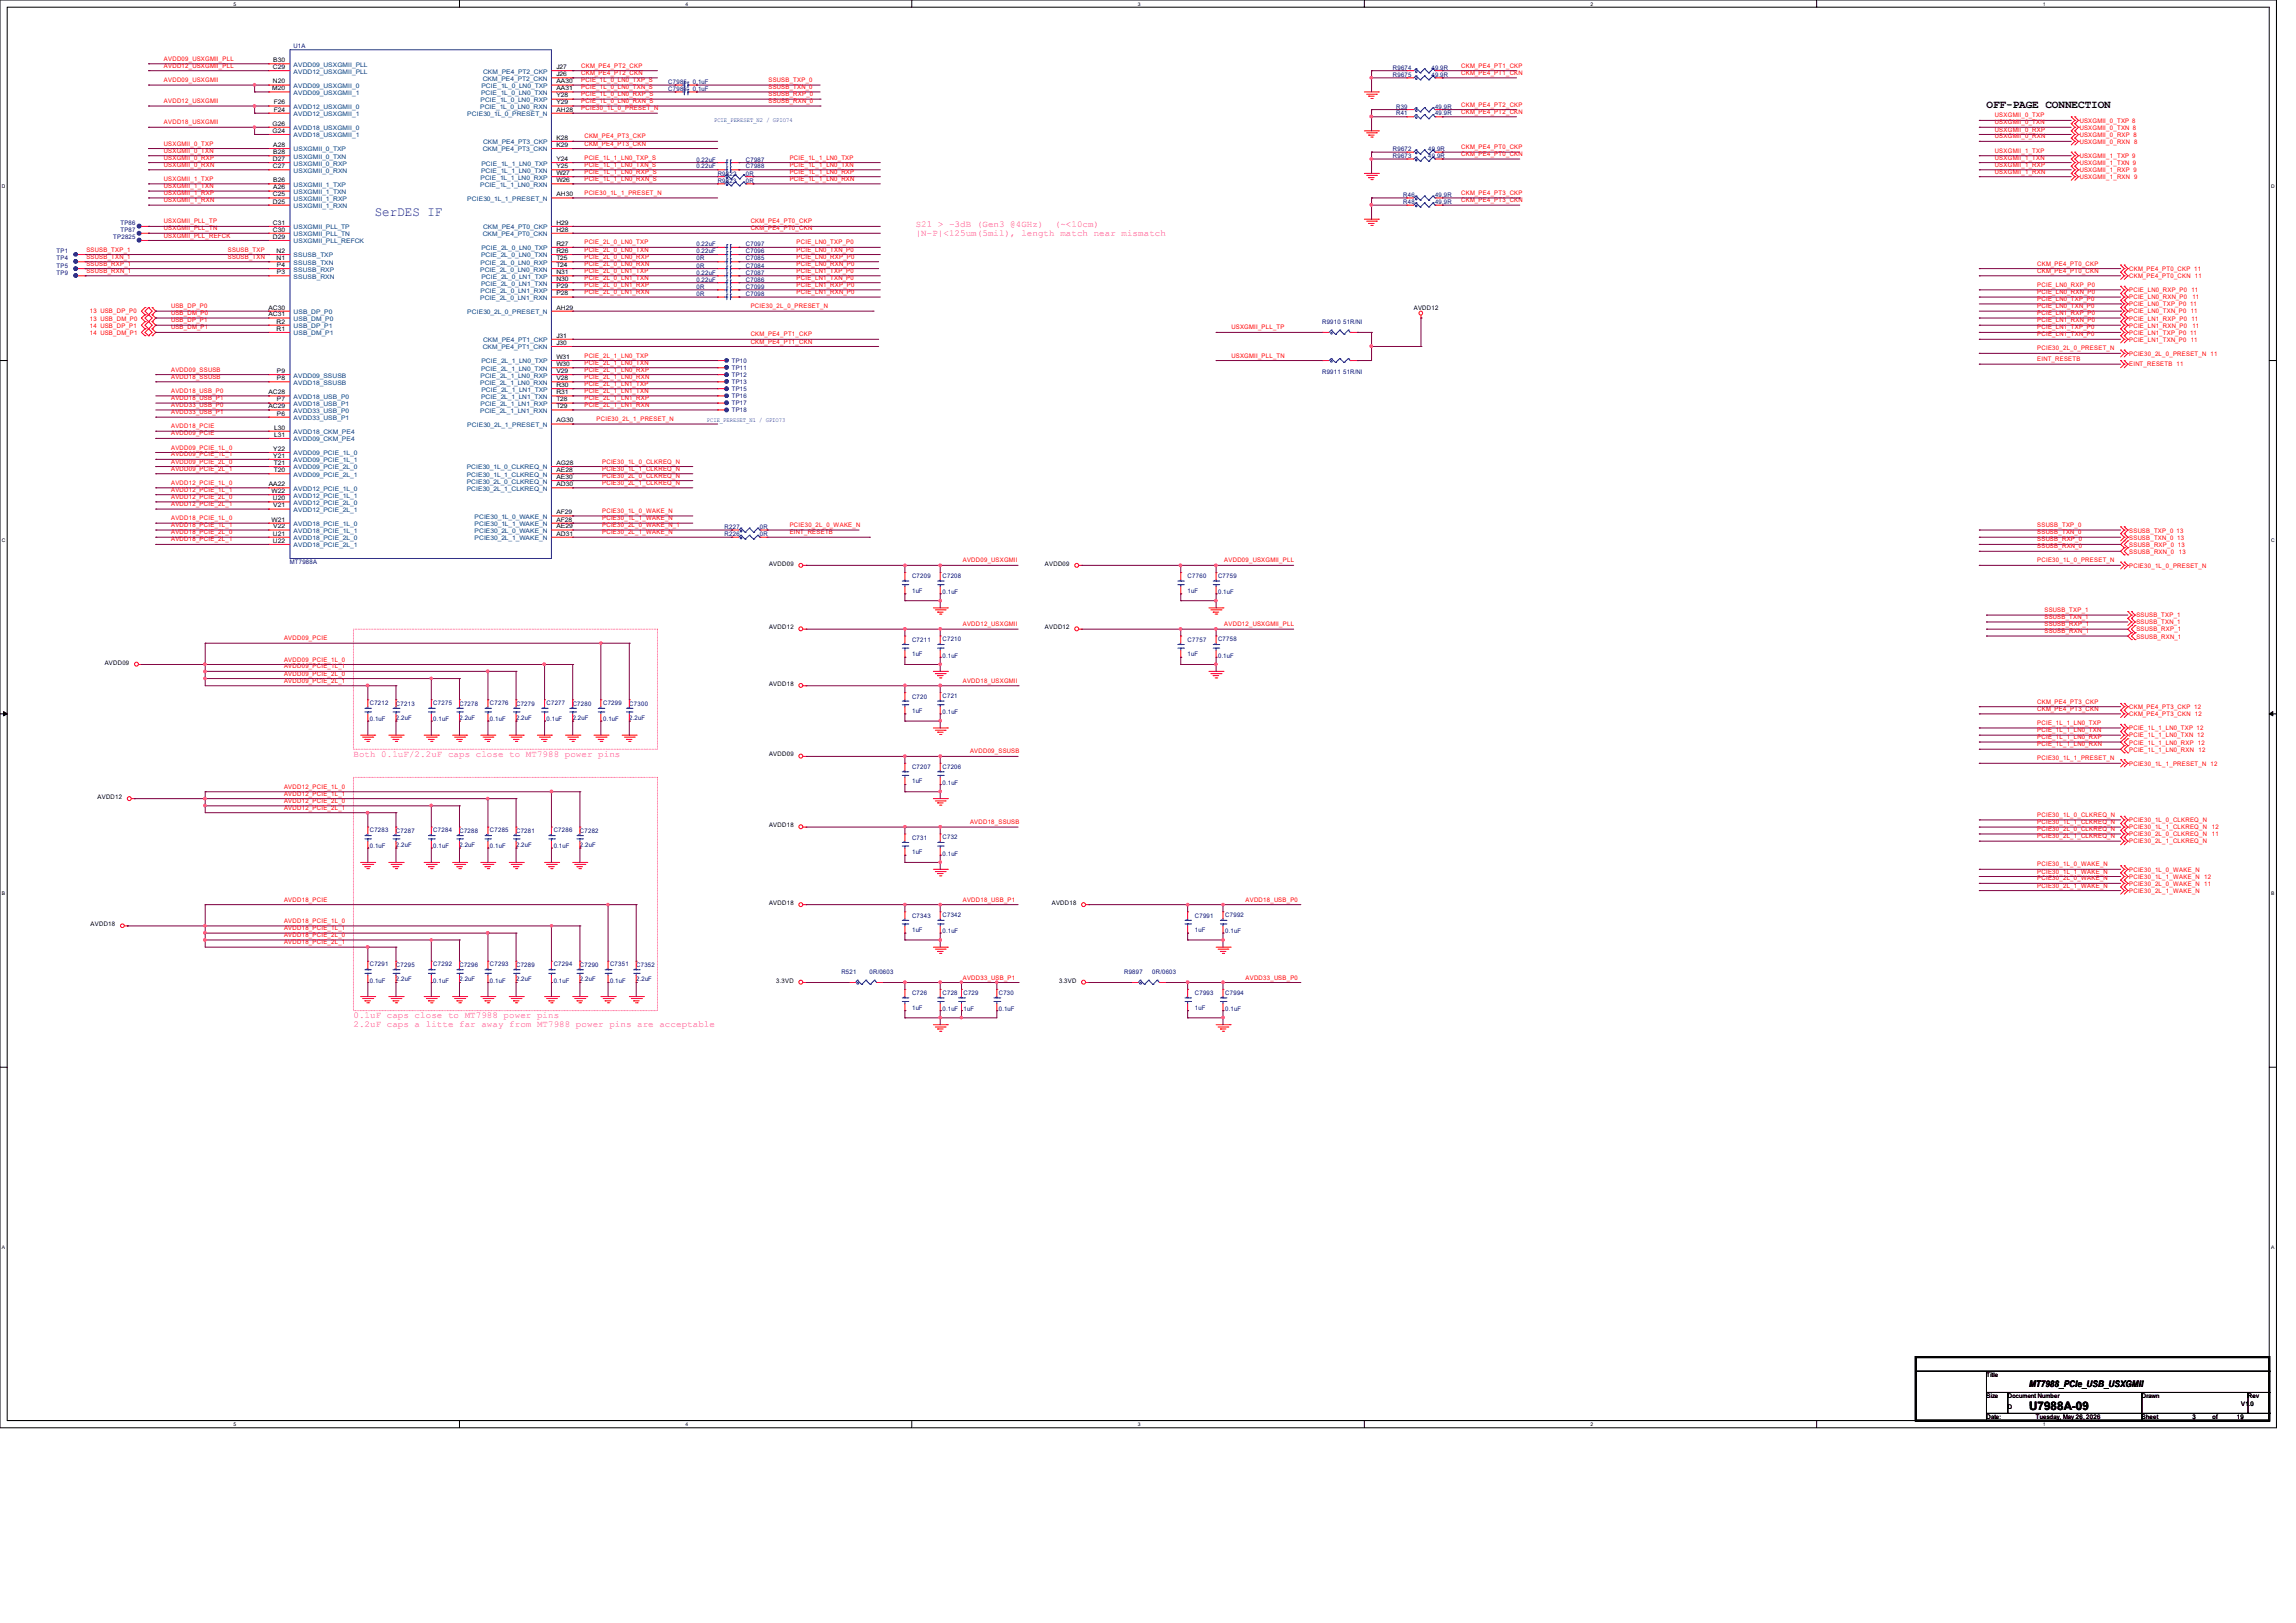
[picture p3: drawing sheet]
<svg xmlns="http://www.w3.org/2000/svg" width="297mm" height="210mm" viewBox="0 0 297 210" stroke-linecap="round" stroke-linejoin="round" font-family="sans-serif">
<defs><g id="words">
<text font-size="1.7" fill="#00f" x="48.5" y="27.9">SerDES IF</text>
<text font-size="1.5" x="262.5" y="182.5">U7988A-09</text>
<text font-size="1.4" x="257" y="14">OFF-PAGE CONNECTION</text>
<g font-size="1.2" fill="#f0f">
<text x="118.4" y="29.3">S21 &gt; -3dB (Gen3 @4GHz)</text>
<text x="136.4" y="29.3">(~&lt;10cm)</text>
<text x="118.4" y="30.5">|N-P|&lt;125um(5mil), length match near mismatch</text>
<text x="45.7" y="97.9">Both 0.1uF/2.2uF caps close to MT7988 power pins</text>
<text x="45.7" y="131.7">0.1uF caps close to MT7988 power pins</text>
<text x="45.7" y="132.9">2.2uF caps a litte far away from MT7988 power pins are acceptable</text>
</g>
<text font-size="1.2" x="262.5" y="179.4">MT7988_PCIe_USB_USXGMII</text>
<g font-size=".8" fill="#f00">
<text x="21.2" y="7.9">AVDD09_USXGMII_PLL</text>
<text x="21.2" y="10.6">AVDD09_USXGMII</text>
<text x="21.2" y="8.8">AVDD12_USXGMII_PLL</text>
<text x="75.2" y="10.6">PCIE_1L_0_LN0_TXP_S</text>
<text x="75.2" y="11.5">PCIE_1L_0_LN0_TXN_S</text>
<text x="75.2" y="8.8">CKM_PE4_PT2_CKP</text>
<text x="75.2" y="9.7">CKM_PE4_PT2_CKN</text>
<text x="99.4" y="10.6">SSUSB_TXP_0</text>
<text x="99.4" y="11.5">SSUSB_TXN_0</text>
<text x="189" y="8.8">CKM_PE4_PT1_CKP</text>
<text x="189" y="9.7">CKM_PE4_PT1_CKN</text>
<text x="21.2" y="16.1">AVDD18_USXGMII</text>
<text x="21.2" y="13.3">AVDD12_USXGMII</text>
<text x="75.2" y="12.4">PCIE_1L_0_LN0_RXP_S</text>
<text x="75.2" y="13.3">PCIE_1L_0_LN0_RXN_S</text>
<text x="75.2" y="14.3">PCIE30_1L_0_PRESET_N</text>
<text x="75.6" y="17.9">CKM_PE4_PT3_CKP</text>
<text x="99.4" y="12.4">SSUSB_RXP_0</text>
<text x="99.4" y="13.3">SSUSB_RXN_0</text>
<text x="189" y="13.8">CKM_PE4_PT2_CKP</text>
<text x="189" y="14.7">CKM_PE4_PT2_CKN</text>
<text x="258.1" y="15.2">USXGMII_0_TXP</text>
<text x="258.1" y="16.1">USXGMII_0_TXN</text>
<text x="258.1" y="17">USXGMII_0_RXP</text>
<text x="258.1" y="17.9">USXGMII_0_RXN</text>
<text x="269" y="15.9">USXGMII_0_TXP 8</text>
<text x="269" y="16.8">USXGMII_0_TXN 8</text>
<text x="269" y="17.7">USXGMII_0_RXP 8</text>
<text x="21.2" y="23.4">USXGMII_1_TXP</text>
<text x="21.2" y="18.8">USXGMII_0_TXP</text>
<text x="21.2" y="19.8">USXGMII_0_TXN</text>
<text x="21.2" y="20.7">USXGMII_0_RXP</text>
<text x="21.2" y="21.6">USXGMII_0_RXN</text>
<text x="75.6" y="18.8">CKM_PE4_PT3_CKN</text>
<text x="75.6" y="20.7">PCIE_1L_1_LN0_TXP_S</text>
<text x="75.6" y="21.6">PCIE_1L_1_LN0_TXN_S</text>
<text x="75.6" y="22.5">PCIE_1L_1_LN0_RXP_S</text>
<text x="75.6" y="23.4">PCIE_1L_1_LN0_RXN_S</text>
<text x="102.2" y="20.7">PCIE_1L_1_LN0_TXP</text>
<text x="102.2" y="21.6">PCIE_1L_1_LN0_TXN</text>
<text x="102.2" y="22.5">PCIE_1L_1_LN0_RXP</text>
<text x="102.2" y="23.4">PCIE_1L_1_LN0_RXN</text>
<text x="189" y="19.3">CKM_PE4_PT0_CKP</text>
<text x="189" y="20.2">CKM_PE4_PT0_CKN</text>
<text x="258.1" y="19.8">USXGMII_1_TXP</text>
<text x="258.1" y="20.7">USXGMII_1_TXN</text>
<text x="258.1" y="21.6">USXGMII_1_RXP</text>
<text x="258.1" y="22.5">USXGMII_1_RXN</text>
<text x="269" y="18.6">USXGMII_0_RXN 8</text>
<text x="269" y="20.4">USXGMII_1_TXP 9</text>
<text x="269" y="21.3">USXGMII_1_TXN 9</text>
<text x="269" y="22.3">USXGMII_1_RXP 9</text>
<text x="269" y="23.2">USXGMII_1_RXN 9</text>
<text x="21.2" y="29.8">USXGMII_PLL_TN</text>
<text x="21.2" y="28.9">USXGMII_PLL_TP</text>
<text x="21.2" y="24.3">USXGMII_1_TXN</text>
<text x="21.2" y="25.2">USXGMII_1_RXP</text>
<text x="21.2" y="26.2">USXGMII_1_RXN</text>
<text x="75.6" y="25.2">PCIE30_1L_1_PRESET_N</text>
<text x="97.1" y="28.9">CKM_PE4_PT0_CKP</text>
<text x="97.1" y="29.8">CKM_PE4_PT0_CKN</text>
<text x="189" y="26.2">CKM_PE4_PT3_CKN</text>
<text x="189" y="25.2">CKM_PE4_PT3_CKP</text>
<text x="11.2" y="32.6">SSUSB_TXP_1</text>
<text x="11.2" y="33.5">SSUSB_TXN_1</text>
<text x="11.2" y="35.3">SSUSB_RXN_1</text>
<text x="11.2" y="34.4">SSUSB_RXP_1</text>
<text x="21.2" y="30.7">USXGMII_PLL_REFCK</text>
<text x="29.5" y="32.6">SSUSB_TXP</text>
<text x="29.5" y="33.5">SSUSB_TXN</text>
<text x="75.6" y="31.6">PCIE_2L_0_LN0_TXP</text>
<text x="75.6" y="32.6">PCIE_2L_0_LN0_TXN</text>
<text x="75.6" y="33.5">PCIE_2L_0_LN0_RXP</text>
<text x="75.6" y="34.4">PCIE_2L_0_LN0_RXN</text>
<text x="75.6" y="35.3">PCIE_2L_0_LN1_TXP</text>
<text x="103" y="31.6">PCIE_LN0_TXP_P0</text>
<text x="103" y="32.6">PCIE_LN0_TXN_P0</text>
<text x="103" y="33.5">PCIE_LN0_RXP_P0</text>
<text x="103" y="34.4">PCIE_LN0_RXN_P0</text>
<text x="103" y="35.3">PCIE_LN1_TXP_P0</text>
<text x="263.5" y="34.4">CKM_PE4_PT0_CKP</text>
<text x="263.5" y="35.3">CKM_PE4_PT0_CKN</text>
<text x="275.4" y="35.1">CKM_PE4_PT0_CKP 11</text>
<text x="275.4" y="36">CKM_PE4_PT0_CKN 11</text>
<text x="11.6" y="40.6">13 USB_DP_P0</text>
<text x="11.6" y="41.5">13 USB_DM_P0</text>
<text x="22.1" y="39.9">USB_DP_P0</text>
<text x="22.1" y="40.8">USB_DM_P0</text>
<text x="22.1" y="41.7">USB_DP_P1</text>
<text x="75.6" y="36.2">PCIE_2L_0_LN1_TXN</text>
<text x="75.6" y="37.1">PCIE_2L_0_LN1_RXP</text>
<text x="75.6" y="38.1">PCIE_2L_0_LN1_RXN</text>
<text x="97.1" y="39.9">PCIE30_2L_0_PRESET_N</text>
<text x="103" y="36.2">PCIE_LN1_TXN_P0</text>
<text x="103" y="37.1">PCIE_LN1_RXP_P0</text>
<text x="103" y="38.1">PCIE_LN1_RXN_P0</text>
<text x="263.5" y="37.1">PCIE_LN0_RXP_P0</text>
<text x="263.5" y="38.1">PCIE_LN0_RXN_P0</text>
<text x="263.5" y="38.9">PCIE_LN0_TXP_P0</text>
<text x="263.5" y="39.9">PCIE_LN0_TXN_P0</text>
<text x="263.5" y="40.8">PCIE_LN1_RXP_P0</text>
<text x="263.5" y="41.7">PCIE_LN1_RXN_P0</text>
<text x="275.4" y="37.8">PCIE_LN0_RXP_P0</text>
<text x="275.4" y="38.7">PCIE_LN0_RXN_P0</text>
<text x="275.4" y="39.6">PCIE_LN0_TXP_P0</text>
<text x="275.4" y="40.6">PCIE_LN0_TXN_P0</text>
<text x="275.4" y="41.5">PCIE_LN1_RXP_P0</text>
<text x="283.3" y="39.6">11</text>
<text x="283.4" y="40.6">11</text>
<text x="283.5" y="37.8">11</text>
<text x="283.5" y="41.5">11</text>
<text x="283.6" y="38.7">11</text>
<text x="11.6" y="42.4">14 USB_DP_P1</text>
<text x="11.6" y="43.3">14 USB_DM_P1</text>
<text x="22.1" y="42.6">USB_DM_P1</text>
<text x="75.6" y="46.3">PCIE_2L_1_LN0_TXP</text>
<text x="75.6" y="47.2">PCIE_2L_1_LN0_TXN</text>
<text x="97.1" y="43.5">CKM_PE4_PT1_CKP</text>
<text x="97.1" y="44.4">CKM_PE4_PT1_CKN</text>
<text x="159.3" y="42.6">USXGMII_PLL_TP</text>
<text x="159.3" y="46.3">USXGMII_PLL_TN</text>
<text x="263.5" y="42.6">PCIE_LN1_TXP_P0</text>
<text x="263.5" y="43.5">PCIE_LN1_TXN_P0</text>
<text x="263.5" y="45.3">PCIE30_2L_0_PRESET_N</text>
<text x="263.5" y="46.7">EINT_RESETB</text>
<text x="275.4" y="42.4">PCIE_LN1_RXN_P0</text>
<text x="275.4" y="43.3">PCIE_LN1_TXP_P0</text>
<text x="275.4" y="44.2">PCIE_LN1_TXN_P0</text>
<text x="275.4" y="46.1">PCIE30_2L_0_PRESET_N 11</text>
<text x="275.4" y="47.4">EINT_RESETB 11</text>
<text x="283.3" y="43.3">11</text>
<text x="283.4" y="44.2">11</text>
<text x="283.6" y="42.4">11</text>
<text x="22.1" y="48.1">AVDD09_SSUSB</text>
<text x="22.1" y="49">AVDD18_SSUSB</text>
<text x="22.1" y="52.7">AVDD33_USB_P0</text>
<text x="22.1" y="50.8">AVDD18_USB_P0</text>
<text x="22.1" y="53.6">AVDD33_USB_P1</text>
<text x="22.1" y="51.8">AVDD18_USB_P1</text>
<text x="75.6" y="48.1">PCIE_2L_1_LN0_RXP</text>
<text x="75.6" y="49">PCIE_2L_1_LN0_RXN</text>
<text x="75.6" y="49.9">PCIE_2L_1_LN1_TXP</text>
<text x="75.6" y="50.8">PCIE_2L_1_LN1_TXN</text>
<text x="75.6" y="51.8">PCIE_2L_1_LN1_RXP</text>
<text x="75.6" y="52.7">PCIE_2L_1_LN1_RXN</text>
<text x="22.1" y="56.3">AVDD09_PCIE</text>
<text x="22.1" y="55.4">AVDD18_PCIE</text>
<text x="22.1" y="58.2">AVDD09_PCIE_1L_0</text>
<text x="22.1" y="59.1">AVDD09_PCIE_1L_1</text>
<text x="22.1" y="60">AVDD09_PCIE_2L_0</text>
<text x="77.2" y="54.5">PCIE30_2L_1_PRESET_N</text>
<text x="77.9" y="60">PCIE30_1L_0_CLKREQ_N</text>
<text x="22.1" y="62.7">AVDD12_PCIE_1L_0</text>
<text x="22.1" y="63.6">AVDD12_PCIE_1L_1</text>
<text x="22.1" y="64.6">AVDD12_PCIE_2L_0</text>
<text x="22.1" y="65.5">AVDD12_PCIE_2L_1</text>
<text x="22.1" y="60.9">AVDD09_PCIE_2L_1</text>
<text x="77.9" y="60.9">PCIE30_1L_1_CLKREQ_N</text>
<text x="77.9" y="61.8">PCIE30_2L_0_CLKREQ_N</text>
<text x="77.9" y="62.7">PCIE30_2L_1_CLKREQ_N</text>
<text x="22.1" y="67.3">AVDD18_PCIE_1L_0</text>
<text x="22.1" y="68.2">AVDD18_PCIE_1L_1</text>
<text x="22.1" y="69.1">AVDD18_PCIE_2L_0</text>
<text x="22.1" y="70.1">AVDD18_PCIE_2L_1</text>
<text x="77.9" y="66.4">PCIE30_1L_0_WAKE_N</text>
<text x="77.9" y="67.3">PCIE30_1L_1_WAKE_N</text>
<text x="77.9" y="68.2">PCIE30_2L_0_WAKE_N_1</text>
<text x="77.9" y="69.1">PCIE30_2L_1_WAKE_N</text>
<text x="102.2" y="69.1">EINT_RESETB</text>
<text x="102.2" y="68.2">PCIE30_2L_0_WAKE_N</text>
<text x="263.5" y="68.2">SSUSB_TXP_0</text>
<text x="263.5" y="69.1">SSUSB_TXN_0</text>
<text x="263.5" y="70.1">SSUSB_RXP_0</text>
<text x="263.5" y="71">SSUSB_RXN_0</text>
<text x="275.4" y="68.9">SSUSB_TXP_0</text>
<text x="275.4" y="69.8">SSUSB_TXN_0</text>
<text x="275.4" y="70.7">SSUSB_RXP_0</text>
<text x="275.4" y="71.6">SSUSB_RXN_0</text>
<text x="281.6" y="68.9">13</text>
<text x="281.6" y="69.8">13</text>
<text x="281.7" y="70.7">13</text>
<text x="281.9" y="71.6">13</text>
<text x="124.5" y="72.8">AVDD09_USXGMII</text>
<text x="158.4" y="72.8">AVDD09_USXGMII_PLL</text>
<text x="263.5" y="72.8">PCIE30_1L_0_PRESET_N</text>
<text x="275.4" y="73.5">PCIE30_1L_0_PRESET_N</text>
<text x="36.7" y="82.8">AVDD09_PCIE</text>
<text x="124.5" y="81">AVDD12_USXGMII</text>
<text x="158.4" y="81">AVDD12_USXGMII_PLL</text>
<text x="264.5" y="79.2">SSUSB_TXP_1</text>
<text x="264.5" y="80.1">SSUSB_TXN_1</text>
<text x="264.5" y="81">SSUSB_RXP_1</text>
<text x="264.5" y="81.9">SSUSB_RXN_1</text>
<text x="276.4" y="79.9">SSUSB_TXP_1</text>
<text x="276.4" y="80.8">SSUSB_TXN_1</text>
<text x="276.4" y="81.7">SSUSB_RXP_1</text>
<text x="276.4" y="82.6">SSUSB_RXN_1</text>
<text x="36.7" y="85.6">AVDD09_PCIE_1L_0</text>
<text x="36.7" y="86.5">AVDD09_PCIE_1L_1</text>
<text x="36.7" y="87.4">AVDD09_PCIE_2L_0</text>
<text x="36.7" y="88.3">AVDD09_PCIE_2L_1</text>
<text x="124.5" y="88.3">AVDD18_USXGMII</text>
<text x="263.5" y="92">CKM_PE4_PT3_CKN</text>
<text x="263.5" y="91.1">CKM_PE4_PT3_CKP</text>
<text x="263.5" y="93.8">PCIE_1L_1_LN0_TXP</text>
<text x="263.5" y="94.7">PCIE_1L_1_LN0_TXN</text>
<text x="263.5" y="95.6">PCIE_1L_1_LN0_RXP</text>
<text x="275.4" y="91.8">CKM_PE4_PT3_CKP 12</text>
<text x="275.4" y="92.7">CKM_PE4_PT3_CKN 12</text>
<text x="275.4" y="94.5">PCIE_1L_1_LN0_TXP 12</text>
<text x="275.4" y="95.4">PCIE_1L_1_LN0_TXN 12</text>
<text x="125.5" y="97.5">AVDD09_SSUSB</text>
<text x="263.5" y="96.6">PCIE_1L_1_LN0_RXN</text>
<text x="263.5" y="98.4">PCIE30_1L_1_PRESET_N</text>
<text x="275.4" y="99.1">PCIE30_1L_1_PRESET_N 12</text>
<text x="275.4" y="96.4">PCIE_1L_1_LN0_RXP 12</text>
<text x="275.4" y="97.2">PCIE_1L_1_LN0_RXN</text>
<text x="284.4" y="97.2">12</text>
<text x="36.7" y="102.1">AVDD12_PCIE_1L_0</text>
<text x="36.7" y="103">AVDD12_PCIE_1L_1</text>
<text x="36.7" y="103.9">AVDD12_PCIE_2L_0</text>
<text x="36.7" y="104.8">AVDD12_PCIE_2L_1</text>
<text x="125.5" y="106.6">AVDD18_SSUSB</text>
<text x="263.5" y="105.7">PCIE30_1L_0_CLKREQ_N</text>
<text x="263.5" y="106.6">PCIE30_1L_1_CLKREQ_N</text>
<text x="263.5" y="107.5">PCIE30_2L_0_CLKREQ_N</text>
<text x="275.4" y="106.4">PCIE30_1L_0_CLKREQ_N</text>
<text x="275.4" y="107.3">PCIE30_1L_1_CLKREQ_N</text>
<text x="286.1" y="107.3">12</text>
<text x="263.5" y="108.5">PCIE30_2L_1_CLKREQ_N</text>
<text x="263.5" y="112.1">PCIE30_1L_0_WAKE_N</text>
<text x="263.5" y="113">PCIE30_1L_1_WAKE_N</text>
<text x="263.5" y="113.9">PCIE30_2L_0_WAKE_N</text>
<text x="275.4" y="108.2">PCIE30_2L_0_CLKREQ_N</text>
<text x="275.4" y="109.1">PCIE30_2L_1_CLKREQ_N</text>
<text x="275.4" y="112.8">PCIE30_1L_0_WAKE_N</text>
<text x="275.4" y="113.7">PCIE30_1L_1_WAKE_N 12</text>
<text x="286.1" y="108.2">11</text>
<text x="36.7" y="119.4">AVDD18_PCIE_1L_0</text>
<text x="36.7" y="116.7">AVDD18_PCIE</text>
<text x="124.5" y="116.7">AVDD18_USB_P1</text>
<text x="161.1" y="116.7">AVDD18_USB_P0</text>
<text x="263.5" y="114.9">PCIE30_2L_1_WAKE_N</text>
<text x="275.4" y="114.6">PCIE30_2L_0_WAKE_N 11</text>
<text x="275.4" y="115.5">PCIE30_2L_1_WAKE_N</text>
<text x="36.7" y="120.4">AVDD18_PCIE_1L_1</text>
<text x="36.7" y="121.2">AVDD18_PCIE_2L_0</text>
<text x="36.7" y="122.2">AVDD18_PCIE_2L_1</text>
<text x="124.5" y="126.7">AVDD33_USB_P1</text>
<text x="161.1" y="126.7">AVDD33_USB_P0</text>
</g>
<g font-size=".8">
<text x="35.2" y="11.7">M20</text>
<text x="35.3" y="8.9">C29</text>
<text x="35.3" y="10.8">N20</text>
<text x="35.3" y="8">B30</text>
<text x="72" y="8.9">J27</text>
<text x="72" y="9.9">J26</text>
<text x="72" y="10.8">AA30</text>
<text x="72" y="11.7">AA31</text>
<text x="35.3" y="17.2">G24</text>
<text x="35.3" y="16.3">G26</text>
<text x="35.4" y="14.4">F24</text>
<text x="35.4" y="13.5">F26</text>
<text x="72" y="14.4">AH28</text>
<text x="72" y="12.6">Y28</text>
<text x="72" y="13.5">Y29</text>
<text x="35.3" y="20.8">D27</text>
<text x="35.3" y="21.8">C27</text>
<text x="35.3" y="23.6">B26</text>
<text x="35.3" y="19">A28</text>
<text x="35.3" y="19.9">B28</text>
<text x="72" y="18.1">K28</text>
<text x="72" y="19">K29</text>
<text x="72" y="20.8">Y24</text>
<text x="72" y="21.8">Y25</text>
<text x="72" y="22.6">W27</text>
<text x="72" y="23.6">W26</text>
<text x="35.3" y="25.4">C25</text>
<text x="35.3" y="26.3">D25</text>
<text x="35.3" y="29.1">C31</text>
<text x="35.3" y="30">C30</text>
<text x="35.3" y="24.5">A26</text>
<text x="72" y="25.4">AH30</text>
<text x="72" y="29.1">H29</text>
<text x="72" y="30">H28</text>
<text x="35.3" y="30.9">D29</text>
<text x="35.8" y="32.7">N2</text>
<text x="35.8" y="33.7">N1</text>
<text x="35.8" y="34.5">P4</text>
<text x="35.8" y="35.5">P3</text>
<text x="72" y="31.8">R27</text>
<text x="72" y="32.7">R26</text>
<text x="72" y="33.7">T25</text>
<text x="72" y="34.5">T24</text>
<text x="72" y="35.5">N31</text>
<text x="34.7" y="40">AC30</text>
<text x="34.7" y="40.9">AC31</text>
<text x="35.8" y="41.9">R2</text>
<text x="72" y="36.4">N30</text>
<text x="72" y="37.3">P29</text>
<text x="72" y="38.2">P28</text>
<text x="72" y="40">AH29</text>
<text x="182.9" y="40.1">AVDD12</text>
<text x="35.8" y="42.8">R1</text>
<text x="72" y="44.6">J30</text>
<text x="72" y="43.7">J31</text>
<text x="72" y="47.4">W30</text>
<text x="72" y="46.4">W31</text>
<text x="34.7" y="51">AC28</text>
<text x="34.7" y="52.8">AC29</text>
<text x="35.8" y="53.8">P6</text>
<text x="35.8" y="51.9">P7</text>
<text x="35.8" y="49.2">P8</text>
<text x="35.8" y="48.3">P9</text>
<text x="72" y="51.9">T28</text>
<text x="72" y="52.8">T29</text>
<text x="72" y="50.1">R30</text>
<text x="72" y="51">R31</text>
<text x="72" y="49.2">V28</text>
<text x="72" y="48.3">V29</text>
<text x="35.3" y="59.2">Y21</text>
<text x="35.3" y="58.3">Y22</text>
<text x="35.5" y="56.5">L31</text>
<text x="35.5" y="55.6">L30</text>
<text x="72" y="54.7">AG30</text>
<text x="34.8" y="62.9">AA22</text>
<text x="35.1" y="63.8">W22</text>
<text x="35.3" y="64.7">U20</text>
<text x="35.3" y="65.7">V21</text>
<text x="35.4" y="60.2">T21</text>
<text x="35.4" y="61.1">T20</text>
<text x="72" y="61.1">AE28</text>
<text x="72" y="62">AE30</text>
<text x="72" y="60.2">AG28</text>
<text x="72" y="62.9">AD30</text>
<text x="35.1" y="67.5">W21</text>
<text x="35.3" y="69.3">U21</text>
<text x="35.3" y="70.2">U22</text>
<text x="35.3" y="68.4">V22</text>
<text x="72" y="67.5">AF28</text>
<text x="72" y="68.4">AE29</text>
<text x="72" y="66.5">AF29</text>
<text x="72" y="69.3">AD31</text>
<text x="99.5" y="73.2">AVDD09</text>
<text x="135.2" y="73.2">AVDD09</text>
<text x="99.5" y="81.4">AVDD12</text>
<text x="135.2" y="81.4">AVDD12</text>
<text x="13.5" y="86">AVDD09</text>
<text x="99.5" y="88.7">AVDD18</text>
<text x="99.5" y="97.9">AVDD09</text>
<text x="12.6" y="103.4">AVDD12</text>
<text x="99.5" y="107">AVDD18</text>
<text x="11.7" y="119.8">AVDD18</text>
<text x="99.5" y="117.1">AVDD18</text>
<text x="136.1" y="117.1">AVDD18</text>
<text x="100.4" y="127.2">3.3VD</text>
<text x="137" y="127.2">3.3VD</text>
<text x="257" y="178.2">Title</text>
<text x="257" y="180.9">Size</text>
<text x="257" y="183.6">Date:</text>
<text x="259.7" y="180.9">Document Number</text>
<text x="259.7" y="182.3">D</text>
<text x="263.4" y="183.6">Tuesday, May 26, 2026</text>
<text x="277.1" y="180.9">Drawn</text>
<text x="277.1" y="183.6">Sheet</text>
<text x="283.6" y="183.6">3</text>
<text x="286.2" y="183.6">of</text>
<text x="289.3" y="183.6">19</text>
<text x="289.9" y="181.9">V1</text>
<text x="290.8" y="180.9">Rev</text>
<text x="290.9" y="181.9">.0</text>
</g>
<g font-size=".8" fill="#000080">
<text x="38" y="6.3">U1A</text>
<text x="86.4" y="10.8">C7985</text>
<text x="86.4" y="11.8">C7986</text>
<text x="89.6" y="10.8">0.1uF</text>
<text x="89.6" y="11.8">0.1uF</text>
<text x="180.2" y="9">R9674</text>
<text x="180.2" y="9.9">R9675</text>
<text x="185.2" y="9">49.9R</text>
<text x="185.2" y="9.9">49.9R</text>
<text x="180.6" y="14.1">R39</text>
<text x="180.6" y="14.9">R41</text>
<text x="185.6" y="14.1">49.9R</text>
<text x="185.6" y="14.9">49.9R</text>
<text x="90.1" y="20.9">0.22uF</text>
<text x="90.1" y="21.8">0.22uF</text>
<text x="92.8" y="22.7">R9822</text>
<text x="92.8" y="23.6">R9823</text>
<text x="96.5" y="20.9">C7987</text>
<text x="96.5" y="21.8">C7988</text>
<text x="96.5" y="22.7">0R</text>
<text x="96.5" y="23.6">0R</text>
<text x="180.2" y="19.5">R9672</text>
<text x="180.2" y="20.4">R9673</text>
<text x="184.7" y="19.5">49.9R</text>
<text x="184.7" y="20.4">49.9R</text>
<text x="15.6" y="29.1">TP86</text>
<text x="181.5" y="25.5">R46</text>
<text x="181.5" y="26.4">R48</text>
<text x="185.6" y="25.5">49.9R</text>
<text x="185.6" y="26.4">49.9R</text>
<text x="7.3" y="32.8">TP1</text>
<text x="7.3" y="33.7">TP4</text>
<text x="7.3" y="34.6">TP5</text>
<text x="7.3" y="35.5">TP9</text>
<text x="14.6" y="30.9">TP2825</text>
<text x="15.6" y="30.1">TP87</text>
<text x="90.1" y="33.7">0R</text>
<text x="90.1" y="34.6">0R</text>
<text x="90.1" y="35.5">0.22uF</text>
<text x="90.1" y="31.9">0.22uF</text>
<text x="90.1" y="32.8">0.22uF</text>
<text x="96.5" y="33.7">C7085</text>
<text x="96.5" y="34.6">C7084</text>
<text x="96.5" y="35.5">C7087</text>
<text x="96.5" y="31.9">C7097</text>
<text x="96.5" y="32.8">C7096</text>
<text x="90.1" y="36.4">0.22uF</text>
<text x="90.1" y="37.3">0R</text>
<text x="90.1" y="38.3">0R</text>
<text x="96.5" y="36.4">C7086</text>
<text x="96.5" y="37.3">C7099</text>
<text x="96.5" y="38.3">C7098</text>
<text x="171" y="41.9">R9910</text>
<text x="173.7" y="41.9">51R/NI</text>
<text x="94.7" y="46.9">TP10</text>
<text x="94.7" y="47.9">TP11</text>
<text x="94.7" y="48.8">TP12</text>
<text x="94.7" y="49.7">TP13</text>
<text x="94.7" y="50.6">TP15</text>
<text x="94.7" y="51.5">TP16</text>
<text x="94.7" y="52.5">TP17</text>
<text x="94.7" y="53.3">TP18</text>
<text x="171" y="48.3">R9911</text>
<text x="173.7" y="48.3">51R/NI</text>
<text x="93.7" y="69.3">R226</text>
<text x="93.7" y="68.5">R227</text>
<text x="98.3" y="69.3">0R</text>
<text x="98.3" y="68.5">0R</text>
<text x="37.5" y="73">MT7988A</text>
<text x="118" y="74.8">C7209</text>
<text x="118" y="76.7">1uF</text>
<text x="121.9" y="74.8">C7208</text>
<text x="121.9" y="76.9">0.1uF</text>
<text x="153.6" y="74.8">C7760</text>
<text x="153.6" y="76.7">1uF</text>
<text x="157.6" y="74.8">C7759</text>
<text x="157.6" y="76.9">0.1uF</text>
<text x="118" y="83.1">C7211</text>
<text x="121.9" y="83">C7210</text>
<text x="153.6" y="83.1">C7757</text>
<text x="157.6" y="83">C7758</text>
<text x="118" y="84.9">1uF</text>
<text x="121.9" y="85.1">0.1uF</text>
<text x="153.6" y="84.9">1uF</text>
<text x="157.6" y="85.1">0.1uF</text>
<text x="47.8" y="91.2">C7212</text>
<text x="47.8" y="93.3">0.1uF</text>
<text x="51.2" y="91.3">C7213</text>
<text x="51.2" y="93.1">2.2uF</text>
<text x="56" y="91.2">C7275</text>
<text x="56" y="93.3">0.1uF</text>
<text x="59.4" y="91.3">C7278</text>
<text x="59.4" y="93.1">2.2uF</text>
<text x="63.4" y="91.2">C7276</text>
<text x="63.4" y="93.3">0.1uF</text>
<text x="66.8" y="91.3">C7279</text>
<text x="66.8" y="93.1">2.2uF</text>
<text x="70.7" y="91.2">C7277</text>
<text x="70.7" y="93.3">0.1uF</text>
<text x="74.1" y="91.3">C7280</text>
<text x="74.1" y="93.1">2.2uF</text>
<text x="78" y="91.2">C7299</text>
<text x="78" y="93.3">0.1uF</text>
<text x="81.4" y="91.3">C7300</text>
<text x="81.4" y="93.1">2.2uF</text>
<text x="118" y="90.4">C720</text>
<text x="118" y="92.2">1uF</text>
<text x="121.9" y="90.3">C721</text>
<text x="121.9" y="92.4">0.1uF</text>
<text x="118" y="99.5">C7207</text>
<text x="118" y="101.3">1uF</text>
<text x="121.9" y="99.4">C7206</text>
<text x="121.9" y="101.6">0.1uF</text>
<text x="47.8" y="107.7">C7283</text>
<text x="51.2" y="107.8">C7287</text>
<text x="56" y="107.7">C7284</text>
<text x="59.4" y="107.8">C7288</text>
<text x="63.4" y="107.7">C7285</text>
<text x="66.8" y="107.8">C7281</text>
<text x="71.6" y="107.7">C7286</text>
<text x="75" y="107.8">C7282</text>
<text x="47.8" y="109.8">0.1uF</text>
<text x="51.2" y="109.6">2.2uF</text>
<text x="56" y="109.8">0.1uF</text>
<text x="59.4" y="109.6">2.2uF</text>
<text x="63.4" y="109.8">0.1uF</text>
<text x="66.8" y="109.6">2.2uF</text>
<text x="71.6" y="109.8">0.1uF</text>
<text x="75" y="109.6">2.2uF</text>
<text x="118" y="108.7">C731</text>
<text x="118" y="110.5">1uF</text>
<text x="121.9" y="108.6">C732</text>
<text x="121.9" y="110.7">0.1uF</text>
<text x="118" y="118.7">C7343</text>
<text x="121.9" y="118.7">C7342</text>
<text x="154.6" y="118.7">C7991</text>
<text x="158.5" y="118.7">C7992</text>
<text x="47.8" y="125.1">C7291</text>
<text x="51.2" y="125.1">C7295</text>
<text x="56" y="125.1">C7292</text>
<text x="59.4" y="125.1">C7296</text>
<text x="63.4" y="125.1">C7293</text>
<text x="66.8" y="125.1">C7289</text>
<text x="71.6" y="125.1">C7294</text>
<text x="75" y="125.1">C7290</text>
<text x="78.9" y="125.1">C7351</text>
<text x="82.3" y="125.1">C7352</text>
<text x="118" y="120.6">1uF</text>
<text x="121.9" y="120.7">0.1uF</text>
<text x="154.6" y="120.6">1uF</text>
<text x="158.5" y="120.7">0.1uF</text>
<text x="47.8" y="127.2">0.1uF</text>
<text x="51.2" y="127">2.2uF</text>
<text x="56" y="127.2">0.1uF</text>
<text x="59.4" y="127">2.2uF</text>
<text x="63.4" y="127.2">0.1uF</text>
<text x="66.8" y="127">2.2uF</text>
<text x="71.6" y="127.2">0.1uF</text>
<text x="75" y="127">2.2uF</text>
<text x="78.9" y="127.2">0.1uF</text>
<text x="82.3" y="127">2.2uF</text>
<text x="108.8" y="126.1">R521</text>
<text x="112.5" y="126.1">0R/0603</text>
<text x="118" y="128.8">C726</text>
<text x="118" y="130.6">1uF</text>
<text x="121.9" y="128.7">C728</text>
<text x="121.9" y="130.8">0.1uF</text>
<text x="124.6" y="128.7">C729</text>
<text x="124.6" y="130.8">1uF</text>
<text x="129.2" y="128.7">C730</text>
<text x="129.2" y="130.8">0.1uF</text>
<text x="145.4" y="126.1">R9897</text>
<text x="149.1" y="126.1">0R/0603</text>
<text x="154.6" y="128.8">C7993</text>
<text x="154.6" y="130.6">1uF</text>
<text x="158.5" y="128.7">C7994</text>
<text x="158.5" y="130.8">0.1uF</text>
</g>
<g font-size=".8" fill="#004080">
<text x="38" y="9.5">AVDD12_USXGMII_PLL</text>
<text x="38" y="11.4">AVDD09_USXGMII_0</text>
<text x="38" y="8.6">AVDD09_USXGMII_PLL</text>
<text x="62.3" y="11.4">PCIE_1L_0_LN0_TXP</text>
<text x="62.4" y="10.5">CKM_PE4_PT2_CKN</text>
<text x="62.5" y="9.5">CKM_PE4_PT2_CKP</text>
<text x="38" y="12.3">AVDD09_USXGMII_1</text>
<text x="38" y="15">AVDD12_USXGMII_1</text>
<text x="38" y="17.8">AVDD18_USXGMII_1</text>
<text x="38" y="16.8">AVDD18_USXGMII_0</text>
<text x="38" y="14.1">AVDD12_USXGMII_0</text>
<text x="60.5" y="15">PCIE30_1L_0_PRESET_N</text>
<text x="62.1" y="14.1">PCIE_1L_0_LN0_RXN</text>
<text x="62.1" y="13.2">PCIE_1L_0_LN0_RXP</text>
<text x="62.2" y="12.3">PCIE_1L_0_LN0_TXN</text>
<text x="38" y="19.6">USXGMII_0_TXP</text>
<text x="38" y="20.5">USXGMII_0_TXN</text>
<text x="38" y="21.4">USXGMII_0_RXP</text>
<text x="38" y="22.4">USXGMII_0_RXN</text>
<text x="62.1" y="23.2">PCIE_1L_1_LN0_RXP</text>
<text x="62.2" y="22.4">PCIE_1L_1_LN0_TXN</text>
<text x="62.3" y="21.4">PCIE_1L_1_LN0_TXP</text>
<text x="62.4" y="19.6">CKM_PE4_PT3_CKN</text>
<text x="62.5" y="18.7">CKM_PE4_PT3_CKP</text>
<text x="38" y="24.2">USXGMII_1_TXP</text>
<text x="38" y="25.1">USXGMII_1_TXN</text>
<text x="38" y="26">USXGMII_1_RXP</text>
<text x="38" y="26.9">USXGMII_1_RXN</text>
<text x="38" y="29.7">USXGMII_PLL_TP</text>
<text x="60.5" y="26">PCIE30_1L_1_PRESET_N</text>
<text x="62.1" y="24.2">PCIE_1L_1_LN0_RXN</text>
<text x="62.5" y="29.7">CKM_PE4_PT0_CKP</text>
<text x="38" y="30.6">USXGMII_PLL_TN</text>
<text x="38" y="33.3">SSUSB_TXP</text>
<text x="38" y="34.2">SSUSB_TXN</text>
<text x="38" y="35.1">SSUSB_RXP</text>
<text x="38" y="31.5">USXGMII_PLL_REFCK</text>
<text x="62.1" y="35.1">PCIE_2L_0_LN0_RXN</text>
<text x="62.1" y="34.2">PCIE_2L_0_LN0_RXP</text>
<text x="62.2" y="33.3">PCIE_2L_0_LN0_TXN</text>
<text x="62.3" y="32.4">PCIE_2L_0_LN0_TXP</text>
<text x="62.4" y="30.6">CKM_PE4_PT0_CKN</text>
<text x="38" y="36.1">SSUSB_RXN</text>
<text x="38" y="40.6">USB_DP_P0</text>
<text x="38" y="41.5">USB_DM_P0</text>
<text x="60.5" y="40.6">PCIE30_2L_0_PRESET_N</text>
<text x="62.1" y="38.8">PCIE_2L_0_LN1_RXN</text>
<text x="62.1" y="37.9">PCIE_2L_0_LN1_RXP</text>
<text x="62.2" y="37">PCIE_2L_0_LN1_TXN</text>
<text x="62.3" y="36.1">PCIE_2L_0_LN1_TXP</text>
<text x="38" y="42.5">USB_DP_P1</text>
<text x="38" y="43.4">USB_DM_P1</text>
<text x="62.2" y="48">PCIE_2L_1_LN0_TXN</text>
<text x="62.3" y="47">PCIE_2L_1_LN0_TXP</text>
<text x="62.4" y="45.2">CKM_PE4_PT1_CKN</text>
<text x="62.5" y="44.3">CKM_PE4_PT1_CKP</text>
<text x="38" y="52.5">AVDD18_USB_P1</text>
<text x="38" y="49.8">AVDD18_SSUSB</text>
<text x="38" y="48.9">AVDD09_SSUSB</text>
<text x="38" y="51.6">AVDD18_USB_P0</text>
<text x="38" y="53.4">AVDD33_USB_P0</text>
<text x="62.1" y="53.4">PCIE_2L_1_LN1_RXN</text>
<text x="62.1" y="49.8">PCIE_2L_1_LN0_RXN</text>
<text x="62.1" y="52.5">PCIE_2L_1_LN1_RXP</text>
<text x="62.1" y="48.9">PCIE_2L_1_LN0_RXP</text>
<text x="62.2" y="51.6">PCIE_2L_1_LN1_TXN</text>
<text x="62.3" y="50.7">PCIE_2L_1_LN1_TXP</text>
<text x="38" y="54.4">AVDD33_USB_P1</text>
<text x="38" y="57.1">AVDD09_CKM_PE4</text>
<text x="38" y="56.2">AVDD18_CKM_PE4</text>
<text x="38" y="59.8">AVDD09_PCIE_1L_1</text>
<text x="38" y="58.9">AVDD09_PCIE_1L_0</text>
<text x="60.5" y="55.2">PCIE30_2L_1_PRESET_N</text>
<text x="38" y="60.7">AVDD09_PCIE_2L_0</text>
<text x="38" y="64.4">AVDD12_PCIE_1L_1</text>
<text x="38" y="65.3">AVDD12_PCIE_2L_0</text>
<text x="38" y="63.5">AVDD12_PCIE_1L_0</text>
<text x="38" y="61.7">AVDD09_PCIE_2L_1</text>
<text x="60.4" y="61.7">PCIE30_1L_1_CLKREQ_N</text>
<text x="60.4" y="62.6">PCIE30_2L_0_CLKREQ_N</text>
<text x="60.4" y="60.7">PCIE30_1L_0_CLKREQ_N</text>
<text x="60.4" y="63.5">PCIE30_2L_1_CLKREQ_N</text>
<text x="38" y="69">AVDD18_PCIE_1L_1</text>
<text x="38" y="69.9">AVDD18_PCIE_2L_0</text>
<text x="38" y="66.3">AVDD12_PCIE_2L_1</text>
<text x="38" y="70.8">AVDD18_PCIE_2L_1</text>
<text x="38" y="68.1">AVDD18_PCIE_1L_0</text>
<text x="61.4" y="68.1">PCIE30_1L_1_WAKE_N</text>
<text x="61.4" y="69">PCIE30_2L_0_WAKE_N</text>
<text x="61.4" y="67.1">PCIE30_1L_0_WAKE_N</text>
<text x="61.4" y="69.9">PCIE30_2L_1_WAKE_N</text>
</g>
<g font-size=".8" fill="#00f">
<text x="92.4" y="15.8">PCIE_PERESET_N2 / GPIO74</text>
<text x="91.4" y="54.7">PCIE_PERESET_N1 / GPIO73</text>
</g>
<g font-size=".6">
<text x="30.2" y=".7">5</text>
<text x="88.7" y=".7">4</text>
<text x="147.2" y=".7">3</text>
<text x="205.7" y=".7">2</text>
<text x="264.2" y=".7">1</text>
<text x=".3" y="24.4">D</text>
<text x="293.8" y="24.4">D</text>
<text x=".3" y="70.1">C</text>
<text x="293.8" y="70.1">C</text>
<text x=".3" y="115.8">B</text>
<text x="293.8" y="115.8">B</text>
<text x=".3" y="161.5">A</text>
<text x="293.8" y="161.5">A</text>
<text x="30.2" y="184.5">5</text>
<text x="88.7" y="184.5">4</text>
<text x="147.2" y="184.5">3</text>
<text x="205.7" y="184.5">2</text>
<text x="264.2" y="184.5">1</text>
</g>
</g></defs>
<g fill="none" stroke="#000" stroke-width=".13">
<path d="M0 0h294.5v184.7h-294.5zM.9 .9h292.6v182.9h-292.6zM59.4 0v.9M117.9 0v.9M176.5 0v.9M235 0v.9M0 46.7h.9M293.5 46.7h1M0 92.4h.9M.5 92.1l.4 .3-.4 .2zM293.5 92.4l.5-.3v.5zM293.5 92.4h1"/>
<path d="M0 138.1h.9M293.5 138.1h1M247.8 177.4h45.7M257 177.4v6.4M293.5 177.4h.1M59.4 183.8v.9M117.9 183.8v.9M176.5 183.8v.9M235 183.8v.9M257 183.8h.1M257 180.2h36.5M257 182.9h36.5"/>
<path d="M259.7 182.9h.1M259.7 180.2v2.7M277.1 183.8h.1M277.1 180.2v3.6M290.8 182.9h.1M290.8 180.2v2.7M293.5 180.2h.1M293.5 182.9h.1"/>
</g>
<path d="M.5 92.1l.4 .3-.4 .2zM293.5 92.4l.5-.3v.5z" fill="#000"/>
<path d="M45.7 81.4h39.3v15.5h-39.3zM45.7 100.6h39.3v30.2h-39.3z" fill="none" stroke="#f0f" stroke-width=".13"/>
<g fill="none" stroke="#f00" stroke-width=".13">
<path d="M176.5 11.9h1.8M176.5 16.9h1.8M176.8 12.2h1.3M176.8 17.2h1.3M177 12.4h.1M177 17.5h.1M177 12.4h.8M177 17.5h.8M177.3 12.7h.2M177.3 17.7h.2M177.5 12.7h.1M177.5 17.7h.1"/>
<path d="M178.1 12.2h.1M178.1 17.2h.1M178.3 11.9h.1M178.3 16.9h.1M267.9 15.1h.1M267.9 16h.1M267.9 16.9h.1M267.9 17.9h.1M267.9 19.7h.1M267.9 15.1l.5 .5M267.9 16l.5 .5M267.9 16.9l.5 .5"/>
<path d="M267.9 17.9l.5 .4M267.9 19.7l.5 .5M268.4 15.6h.1M268.4 15.1h.1M268.4 16.5h.1M268.4 16h.1M268.4 17.4h.1M268.4 16.9h.1M268.4 18.3h.1M268.4 17.9h.1M268.4 19.7h.1M268.4 15.6l-.5 .4"/>
<path d="M268.4 15.1l.5 .5M268.4 16.5l-.5 .4M268.4 16l.5 .5M268.4 17.4l-.5 .5M268.4 16.9l.5 .5M268.4 18.3l-.5 .5M268.4 17.9l.5 .4M268.4 19.7l.5 .5M268.9 15.6h.1M268.9 16.5h.1M268.9 17.4h.1M268.9 18.3h.1"/>
<path d="M268.9 15.6l-.5 .4M268.9 16.5l-.5 .4M268.9 17.4l-.5 .5M268.9 18.3l-.5 .5M18.8 39.8h.1M18.8 39.8l-.5 .5 .5 .4M19.2 39.8h.1M19.2 39.8l.5 .5-.5 .4M19.2 39.8l-.4 .5 .4 .4M19.7 39.8h.1M19.7 39.8l.5 .5-.5 .4M92.8 33.9h.1"/>
<path d="M92.8 33.9h.9M94.7 33.9h.9M95.6 33.9h.1M176.5 22.4h1.8M176.5 28.4h1.8M176.8 22.7h1.3M176.8 28.6h1.3M177 23h.1M177 28.9h.1M177 23h.8M177 28.9h.8M177.3 23.2h.2"/>
<path d="M177.3 29.2h.2M177.5 23.2h.1M177.5 29.2h.1M178.1 22.7h.1M178.1 28.6h.1M178.3 22.4h.1M178.3 28.4h.1M267.9 20.6h.1M267.9 21.5h.1M267.9 22.4h.1M267.9 20.6l.5 .4M267.9 21.5l.5 .5"/>
<path d="M267.9 22.4l.5 .5M268.4 20.2h.1M268.4 21h.1M268.4 20.6h.1M268.4 22h.1M268.4 21.5h.1M268.4 22.9h.1M268.4 22.4h.1M268.4 20.2l-.5 .4M268.4 21l-.5 .5M268.4 20.6l.5 .4M268.4 22l-.5 .4"/>
<path d="M268.4 21.5l.5 .5M268.4 22.9l-.5 .4M268.4 22.4l.5 .5M268.9 20.2h.1M268.9 21h.1M268.9 22h.1M268.9 22.9h.1M268.9 20.2l-.5 .4M268.9 21l-.5 .5M268.9 22l-.5 .4M268.9 22.9l-.5 .4M274.3 34.3h.1"/>
<path d="M274.3 35.2h.1M274.3 37h.1M274.3 38h.1M274.3 38.9h.1M274.3 39.8h.1M274.3 34.3l.5 .5M274.3 35.2l.5 .5M274.3 37l.5 .5M274.3 38l.5 .4M274.3 38.9l.5 .4M274.3 39.8l.5 .5M274.8 34.8h.1"/>
<path d="M274.8 34.3h.1M274.8 35.7h.1M274.8 35.2h.1M274.8 37.5h.1M274.8 37h.1M274.8 38.4h.1M274.8 38h.1M274.8 39.3h.1M274.8 38.9h.1M274.8 39.8h.1M274.8 34.8l-.5 .4M274.8 34.3l.5 .5"/>
<path d="M274.8 35.7l-.5 .5M274.8 35.2l.5 .5M274.8 37.5l-.5 .5M274.8 37l.5 .5M274.8 38.4l-.5 .5M274.8 38l.5 .4M274.8 39.3l-.5 .5M274.8 38.9l.5 .4M274.8 39.8l.5 .5M275.3 34.8h.1M275.3 35.7h.1M275.3 37.5h.1"/>
<path d="M275.3 38.4h.1M275.3 39.3h.1M275.3 34.8l-.5 .4M275.3 35.7l-.5 .5M275.3 37.5l-.5 .5M275.3 38.4l-.5 .5M275.3 39.3l-.5 .5M18.8 40.7h.1M18.8 41.6h.1M18.8 42.5h.1M18.8 43.4h.1M18.8 42.5l-.5 .5 .5 .4"/>
<path d="M18.8 40.7l-.5 .4 .5 .5M18.8 41.6l-.5 .5 .5 .4M19.2 40.7h.1M19.2 41.6h.1M19.2 42.5h.1M19.2 43.4h.1M19.2 40.7l.5 .4-.9 1 .9 .9-.5 .4M19.2 40.7l-.4 .4 .9 1-.9 .9 .4 .4M19.7 40.7h.1M19.7 41.6h.1M19.7 42.5h.1M19.7 43.4h.1"/>
<path d="M19.7 40.7l.5 .4-.5 .5M19.7 42.5l.5 .5-.5 .4M19.7 41.6l.5 .5-.5 .4M183.8 41.1h.1M183.8 40.8v.3M274.3 40.7h.1M274.3 41.6h.1M274.3 42.5h.1M274.3 43.4h.1M274.3 45.3h.1M274.3 46.7h.1M274.3 40.7l.5 .4"/>
<path d="M274.3 41.6l.5 .5M274.3 42.5l.5 .5M274.3 43.4l.5 .5M274.3 45.3l.5 .4M274.3 46.7l.5 .4M274.8 40.3h.1M274.8 41.1h.1M274.8 40.7h.1M274.8 42.1h.1M274.8 41.6h.1M274.8 43h.1M274.8 42.5h.1"/>
<path d="M274.8 43.9h.1M274.8 43.4h.1M274.8 45.7h.1M274.8 45.3h.1M274.8 47.1h.1M274.8 46.7h.1M274.8 40.3l-.5 .4M274.8 41.1l-.5 .5M274.8 40.7l.5 .4M274.8 42.1l-.5 .4M274.8 41.6l.5 .5M274.8 43l-.5 .4"/>
<path d="M274.8 42.5l.5 .5M274.8 43.9l-.5 .5M274.8 43.4l.5 .5M274.8 45.7l-.5 .5M274.8 45.3l.5 .4M274.8 47.1l-.5 .5M274.8 46.7l.5 .4M275.3 40.3h.1M275.3 41.1h.1M275.3 42.1h.1M275.3 43h.1M275.3 43.9h.1"/>
<path d="M275.3 45.7h.1M275.3 47.1h.1M275.3 40.3l-.5 .4M275.3 41.1l-.5 .5M275.3 42.1l-.5 .4M275.3 43l-.5 .4M275.3 43.9l-.5 .5M275.3 45.7l-.5 .5M275.3 47.1l-.5 .5M103.9 73.2h.4M104.3 73.2h.1M120.7 78.7h1.9"/>
<path d="M121 78.9h1.3M121.3 79.2h.1M121.3 79.2h.7M121.5 79.5h.2M121.7 79.5h.1M122.3 78.9h.1M122.6 78.7h.1M139.6 73.2h.3M139.9 73.2h.1M156.4 78.7h1.8M156.6 78.9h1.3M156.9 79.2h.1"/>
<path d="M156.9 79.2h.7M157.2 79.5h.2M157.4 79.5h.1M157.9 78.9h.1M158.2 78.7h.1M274.3 72.7h.1M274.3 68.2h.1M274.3 69h.1M274.3 72.7l.5 .5M274.3 68.2l.5 .4M274.3 69l.5 .5M274.8 73.2h.1"/>
<path d="M274.8 72.7h.1M274.8 68.6h.1M274.8 68.2h.1M274.8 69.5h.1M274.8 69h.1M274.8 70h.1M274.8 70.9h.1M274.8 71.8h.1M274.8 73.2l-.5 .4M274.8 72.7l.5 .5M274.8 68.6l-.5 .4M274.8 68.2l.5 .4"/>
<path d="M274.8 69.5l-.5 .5M274.8 69l.5 .5M274.8 70.9l-.5 .4 .5 .5M275.3 73.2h.1M275.3 68.6h.1M275.3 69.5h.1M275.3 70.9h.1M275.3 70h.1M275.3 71.8h.1M275.3 79.1h.1M275.3 73.2l-.5 .4M275.3 68.6l-.5 .4"/>
<path d="M275.3 69.5l-1 .9 .5 .5M275.3 70l-.5 .4 .5 .5M275.3 70.9l-.5 .4 .5 .5M275.3 79.1l.4 .5M275.7 79.6h.1M275.7 79.1h.1M275.7 79.6l-.4 .4M275.7 79.1l.5 .5M276.2 79.6h.1M276.2 79.6l-.5 .4M17.9 86h.4M18.3 86h.1"/>
<path d="M46.7 95.1h1.8M46.9 95.4h1.3M47.2 95.7h.1M47.2 95.7h.7M47.5 95.9h.2M47.7 95.9h.1M48.2 95.4h.1M48.5 95.1h.1M50.3 95.1h1.9M50.6 95.4h1.3M50.8 95.7h.1M50.8 95.7h.8"/>
<path d="M51.1 95.9h.2M51.3 95.9h.1M51.9 95.4h.1M52.2 95.1h.1M54.9 95.1h1.8M55.2 95.4h1.2M55.4 95.7h.1M55.4 95.7h.8M55.7 95.9h.2M55.9 95.9h.1M56.4 95.4h.1M56.7 95.1h.1"/>
<path d="M58.5 95.1h1.9M58.8 95.4h1.3M59.1 95.7h.1M59.1 95.7h.7M59.4 95.9h.2M59.6 95.9h.1M60.1 95.4h.1M60.4 95.1h.1M62.2 95.1h1.8M62.5 95.4h1.3M62.7 95.7h.1M62.7 95.7h.8"/>
<path d="M63 95.9h.2M63.2 95.9h.1M63.8 95.4h.1M64 95.1h.1M65.9 95.1h1.8M66.1 95.4h1.3M66.4 95.7h.1M66.4 95.7h.7M66.7 95.9h.1M66.8 95.9h.1M67.4 95.4h.1M67.7 95.1h.1"/>
<path d="M69.5 95.1h1.8M69.8 95.4h1.3M70.1 95.7h.1M70.1 95.7h.7M70.3 95.9h.2M70.5 95.9h.1M71.1 95.4h.1M71.3 95.1h.1M73.2 95.1h1.8M73.4 95.4h1.3M73.7 95.7h.1M73.7 95.7h.8"/>
<path d="M74 95.9h.2M74.2 95.9h.1M74.7 95.4h.1M75 95.1h.1M76.8 95.1h1.9M77.1 95.4h1.3M77.4 95.7h.1M77.4 95.7h.7M77.6 95.9h.3M77.9 95.9h.1M78.4 95.4h.1M78.7 95.1h.1"/>
<path d="M80.5 95.1h1.8M80.8 95.4h1.2M81 95.7h.1M81 95.7h.7M81.3 95.9h.2M81.5 95.9h.1M82 95.4h.1M82.3 95.1h.1M103.9 81.4h.4M103.9 88.7h.4M103.9 97.9h.4M104.3 81.4h.1"/>
<path d="M104.3 88.7h.1M104.3 97.9h.1M120.7 86.9h1.9M120.7 94.2h1.9M121 87.2h1.3M121 94.5h1.3M121.3 87.4h.1M121.3 94.7h.1M121.3 87.4h.7M121.3 94.7h.7M121.5 87.7h.2M121.5 95h.2"/>
<path d="M121.7 87.7h.1M121.7 95h.1M122.3 87.2h.1M122.3 94.5h.1M122.6 86.9h.1M122.6 94.2h.1M139.6 81.4h.3M139.9 81.4h.1M156.4 86.9h1.8M156.6 87.2h1.3M156.9 87.4h.1M156.9 87.4h.7"/>
<path d="M157.2 87.7h.2M157.4 87.7h.1M157.9 87.2h.1M158.2 86.9h.1M274.3 91h.1M274.3 91.9h.1M274.3 93.7h.1M274.3 94.7h.1M274.3 98.3h.1M274.3 91l.5 .4M274.3 91.9l.5 .5M274.3 93.7l.5 .5"/>
<path d="M274.3 94.7l.5 .4M274.3 98.3l.5 .5M274.8 91.4h.1M274.8 91h.1M274.8 92.4h.1M274.8 91.9h.1M274.8 94.2h.1M274.8 93.7h.1M274.8 95.1h.1M274.8 94.7h.1M274.8 98.8h.1M274.8 98.3h.1"/>
<path d="M274.8 95.6h.1M274.8 96.5h.1M274.8 97.4h.1M274.8 91.4l-.5 .5M274.8 91l.5 .4M274.8 92.4l-.5 .4M274.8 91.9l.5 .5M274.8 94.2l-.5 .5M274.8 93.7l.5 .5M274.8 95.1l-.5 .5M274.8 94.7l.5 .4M274.8 98.8l-.5 .4"/>
<path d="M274.8 98.3l.5 .5M274.8 95.6l-.5 .4 .5 .5M274.8 96.5l-.5 .4 .5 .5M275.3 91.4h.1M275.3 92.4h.1M275.3 94.2h.1M275.3 95.1h.1M275.3 98.8h.1M275.3 96.5h.1M275.3 95.6h.1M275.3 97.4h.1M275.3 80h.1"/>
<path d="M275.3 91.4l-.5 .5M275.3 92.4l-.5 .4M275.3 94.2l-.5 .5M275.3 95.1l-.5 .5M275.3 98.8l-.5 .4M275.3 95.6l-.5 .4 .5 .5M275.3 96.5l-.5 .4 .5 .5M275.3 80l.4 .5M275.7 80.5h.1M275.7 80h.1M275.7 80.9h.1M275.7 81.9h.1"/>
<path d="M275.7 82.8h.1M275.7 80.5l-.4 .4M275.7 80l.5 .5M275.7 81.9l-.4 .4 .4 .5M276.2 80.5h.1M276.2 81.9h.1M276.2 80.9h.1M276.2 82.8h.1M276.2 80.5l-.9 .9 .4 .5M276.2 80.9l-.5 .5 .5 .5M276.2 81.9l-.5 .4 .5 .5M16.1 119.8h.4"/>
<path d="M16.5 119.8h.1M17 103.3h.4M17.4 103.3h.1M46.7 111.6h1.8M46.9 111.8h1.3M47.2 112.1h.1M47.2 112.1h.7M47.5 112.4h.2M47.7 112.4h.1M48.2 111.8h.1M48.5 111.6h.1M50.3 111.6h1.9"/>
<path d="M50.6 111.8h1.3M50.8 112.1h.1M50.8 112.1h.8M51.1 112.4h.2M51.3 112.4h.1M51.9 111.8h.1M52.2 111.6h.1M54.9 111.6h1.8M55.2 111.8h1.2M55.4 112.1h.1M55.4 112.1h.8M55.7 112.4h.2"/>
<path d="M55.9 112.4h.1M56.4 111.8h.1M56.7 111.6h.1M58.5 111.6h1.9M58.8 111.8h1.3M59.1 112.1h.1M59.1 112.1h.7M59.4 112.4h.2M59.6 112.4h.1M60.1 111.8h.1M60.4 111.6h.1M62.2 111.6h1.8"/>
<path d="M62.5 111.8h1.3M62.7 112.1h.1M62.7 112.1h.8M63 112.4h.2M63.2 112.4h.1M63.8 111.8h.1M64 111.6h.1M65.9 111.6h1.8M66.1 111.8h1.3M66.4 112.1h.1M66.4 112.1h.7M66.7 112.4h.1"/>
<path d="M66.8 112.4h.1M67.4 111.8h.1M67.7 111.6h.1M70.4 111.6h1.9M70.7 111.8h1.3M71 112.1h.1M71 112.1h.7M71.2 112.4h.2M71.4 112.4h.1M72 111.8h.1M72.3 111.6h.1M74.1 111.6h1.8"/>
<path d="M74.3 111.8h1.3M74.6 112.1h.1M74.6 112.1h.8M74.9 112.4h.2M75.1 112.4h.1M75.6 111.8h.1M75.9 111.6h.1M103.9 107h.4M103.9 117.1h.4M104.3 107h.1M104.3 117.1h.1M120.7 103.3h1.9"/>
<path d="M120.7 112.5h1.9M121 112.8h1.3M121 103.6h1.3M121.3 113h.1M121.3 103.9h.1M121.3 113h.7M121.3 103.9h.7M121.5 113.3h.2M121.5 104.2h.2M121.7 113.3h.1M121.7 104.2h.1M122.3 112.8h.1"/>
<path d="M122.3 103.6h.1M122.6 112.5h.1M122.6 103.3h.1M140.5 117.1h.3M140.8 117.1h.1M274.3 105.6h.1M274.3 106.6h.1M274.3 107.4h.1M274.3 108.4h.1M274.3 112h.1M274.3 112.9h.1M274.3 113.9h.1"/>
<path d="M274.3 114.8h.1M274.3 105.6l.5 .5M274.3 106.6l.5 .4M274.3 107.4l.5 .5M274.3 108.4l.5 .4M274.3 112l.5 .5M274.3 112.9l.5 .5M274.3 113.9l.5 .4M274.3 114.8l.5 .4M274.8 106.1h.1M274.8 105.6h.1M274.8 107h.1"/>
<path d="M274.8 106.6h.1M274.8 107.9h.1M274.8 107.4h.1M274.8 108.8h.1M274.8 108.4h.1M274.8 112.5h.1M274.8 112h.1M274.8 113.4h.1M274.8 112.9h.1M274.8 114.3h.1M274.8 113.9h.1M274.8 115.2h.1"/>
<path d="M274.8 114.8h.1M274.8 106.1l-.5 .5M274.8 105.6l.5 .5M274.8 107l-.5 .4M274.8 106.6l.5 .4M274.8 107.9l-.5 .5M274.8 107.4l.5 .5M274.8 108.8l-.5 .5M274.8 108.4l.5 .4M274.8 112.5l-.5 .4M274.8 112l.5 .5M274.8 113.4l-.5 .5"/>
<path d="M274.8 112.9l.5 .5M274.8 114.3l-.5 .5M274.8 113.9l.5 .4M274.8 115.2l-.5 .5M274.8 114.8l.5 .4M275.3 106.1h.1M275.3 107h.1M275.3 107.9h.1M275.3 108.8h.1M275.3 112.5h.1M275.3 113.4h.1M275.3 114.3h.1"/>
<path d="M275.3 115.2h.1M275.3 106.1l-.5 .5M275.3 107l-.5 .4M275.3 107.9l-.5 .5M275.3 108.8l-.5 .5M275.3 112.5l-.5 .4M275.3 113.4l-.5 .5M275.3 114.3l-.5 .5M275.3 115.2l-.5 .5M46.7 128.9h1.8M46.9 129.2h1.3M47.2 129.5h.1"/>
<path d="M47.2 129.5h.7M47.5 129.8h.2M47.7 129.8h.1M48.2 129.2h.1M48.5 128.9h.1M50.3 128.9h1.9M50.6 129.2h1.3M50.8 129.5h.1M50.8 129.5h.8M51.1 129.8h.2M51.3 129.8h.1M51.9 129.2h.1"/>
<path d="M52.2 128.9h.1M54.9 128.9h1.8M55.2 129.2h1.2M55.4 129.5h.1M55.4 129.5h.8M55.7 129.8h.2M55.9 129.8h.1M56.4 129.2h.1M56.7 128.9h.1M58.5 128.9h1.9M58.8 129.2h1.3M59.1 129.5h.1"/>
<path d="M59.1 129.5h.7M59.4 129.8h.2M59.6 129.8h.1M60.1 129.2h.1M60.4 128.9h.1M62.2 128.9h1.8M62.5 129.2h1.3M62.7 129.5h.1M62.7 129.5h.8M63 129.8h.2M63.2 129.8h.1M63.8 129.2h.1"/>
<path d="M64 128.9h.1M65.9 128.9h1.8M66.1 129.2h1.3M66.4 129.5h.1M66.4 129.5h.7M66.7 129.8h.1M66.8 129.8h.1M67.4 129.2h.1M67.7 128.9h.1M70.4 128.9h1.9M70.7 129.2h1.3M71 129.5h.1"/>
<path d="M71 129.5h.7M71.2 129.8h.2M71.4 129.8h.1M72 129.2h.1M72.3 128.9h.1M74.1 128.9h1.8M74.3 129.2h1.3M74.6 129.5h.1M74.6 129.5h.8M74.9 129.8h.2M75.1 129.8h.1M75.6 129.2h.1"/>
<path d="M75.9 128.9h.1M77.7 128.9h1.9M78 129.2h1.3M78.3 129.5h.1M78.3 129.5h.7M78.6 129.8h.1M78.7 129.8h.1M79.3 129.2h.1M79.6 128.9h.1M81.4 128.9h1.8M81.7 129.2h1.3M82 129.5h.1"/>
<path d="M82 129.5h.7M82.2 129.8h.2M82.4 129.8h.1M83 129.2h.1M83.2 128.9h.1M103.9 127.1h.4M104.3 127.1h.1M120.7 122.6h1.9M120.7 132.6h1.9M121 122.8h1.3M121 132.9h1.3M121.3 123.1h.1"/>
<path d="M121.3 133.1h.1M121.3 123.1h.7M121.3 133.1h.7M121.5 123.4h.2M121.5 133.4h.2M121.7 123.4h.1M121.7 133.4h.1M122.3 122.8h.1M122.3 132.9h.1M122.6 122.6h.1M122.6 132.6h.1M140.5 127.1h.3"/>
<path d="M140.8 127.1h.1M157.3 122.6h1.8M157.3 132.6h1.8M157.6 122.8h1.2M157.6 132.9h1.2M157.9 123.1h.1M157.9 133.1h.1M157.9 123.1h.7M157.9 133.1h.7M158.1 123.4h.2M158.1 133.4h.2M158.3 123.4h.1"/>
<path d="M158.3 133.4h.1M158.8 122.8h.1M158.8 132.9h.1M159.1 122.6h.1M159.1 132.6h.1"/>
<circle cx="183.8" cy="40.5" r=".24"/>
<circle cx="103.6" cy="73.2" r=".25"/>
<circle cx="139.3" cy="73.2" r=".25"/>
<circle cx="17.7" cy="85.9" r=".25"/>
<circle cx="103.6" cy="88.7" r=".25"/>
<circle cx="103.6" cy="97.8" r=".25"/>
<circle cx="103.6" cy="81.4" r=".25"/>
<circle cx="139.3" cy="81.4" r=".25"/>
<circle cx="15.8" cy="119.8" r=".24"/>
<circle cx="16.7" cy="103.3" r=".25"/>
<circle cx="103.6" cy="117.1" r=".25"/>
<circle cx="103.6" cy="107" r=".25"/>
<circle cx="140.2" cy="117.1" r=".25"/>
<circle cx="103.6" cy="127.1" r=".25"/>
<circle cx="140.2" cy="127.1" r=".25"/>
</g>
<path d="M247.8 175.6h45.7v8.2h-45.7z" fill="none" stroke="#000" stroke-width=".25"/>
<g fill="none" stroke="#00f" stroke-width=".13">
<path d="M93.7 33.9h.3M94 33.5h.1M94 33.9h.1M94 33.5v.7M94.5 33.9h.1M94.5 33.5h.1M94.5 33.9h.2M94.5 33.5v.7"/>
<circle cx="94.5" cy="34" r=".02"/>
</g>
<circle cx="94" cy="48.5" r=".25" fill="#00f"/>
<g fill="none" stroke="#00f" stroke-width=".13">
<path d="M183.2 13.9h.1M183.2 13.9l-.3 .3M183.2 13.9l.5 .6M183.7 14.5h.1M184.3 13.9h.1M184.3 13.9l-.6 .6M184.3 13.9l.5 .6M184.8 14.5h.1M185.4 13.9h.1M185.4 13.9l-.6 .6M185.4 13.9l.2 .3M185.6 14.2h.1"/>
<path d="M93.7 21h.3M94 20.7h.1M94 21h.1M94 20.7v.7M94.5 21h.1M94.5 20.7h.1M94.5 21h.2M94.5 20.7v.7M94.5 21.1v.1zM95.8 69.3h.1M95.8 69.3l-.2 .2M95.8 69.3l.6 .5"/>
<path d="M96.4 69.8h.1M96.9 69.3h.1M96.9 69.3l-.5 .5M96.9 69.3l.6 .5M97.5 69.8h.1M98 69.3h.1M98 69.3l-.5 .5M98 69.3l.3 .2M98.3 69.5h.1M121.3 91.2h.7M121.3 90.7h.7M121.6 90.7h.1"/>
<path d="M121.6 91.2h.1M121.6 90.6v.1M121.6 91.2v.2M122 91.2h.1M122 90.7h.1M47.2 108.5h.7M47.2 108.1h.7M47.4 108v.1zM47.6 108.1h.1M47.6 108.5h.1M47.6 107.9v.2M47.6 108.5v.3"/>
<path d="M47.9 108.5h.1M47.9 108.1h.1M74.6 108.5h.8M74.6 108.1h.8M74.8 108v.1zM75 108.1h.1M75 108.5h.1M75 107.9v.2M75 108.5v.3M75.4 108.5h.1M75.4 108.1h.1M116.7 119.5h.7"/>
<path d="M116.7 119.1h.7M117.1 119.1h.1M117.1 119.5h.1M117.1 118.9v.2M117.1 119.5v.3M117.4 119.5h.1M117.4 119.1h.1M121.3 109.5h.7M121.3 109h.7M121.6 109h.1M121.6 109.5h.1M121.6 108.8v.2"/>
<path d="M121.6 109.5v.2M122 109.5h.1M122 109h.1M66.4 125.9h.7M66.4 125.5h.7M66.8 125.5h.1M66.8 125.9h.1M66.8 125.3v.2M66.8 125.9v.3M67.1 125.9h.1M67.1 125.5h.1M71 125.9h.7"/>
<path d="M71 125.5h.7M71.3 125.5h.1M71.3 125.9h.1M71.3 125.3v.2M71.3 125.9v.3M71.7 125.9h.1M71.7 125.5h.1M74.6 125.9h.8M74.6 125.5h.8M75 125.5h.1M75 125.9h.1M75 125.3v.2"/>
<path d="M75 125.9v.3M75.4 125.9h.1M75.4 125.5h.1M116.7 129.6h.7M116.7 129.1h.7M117.1 129.1h.1M117.1 129.6h.1M117.1 128.9v.2M117.1 129.6v.3M117.4 129.6h.1M117.4 129.1h.1"/>
<circle cx="183.2" cy="14.3" r=".12"/>
<circle cx="94" cy="48.5" r=".25"/>
<circle cx="95.9" cy="69.6" r=".11"/>
<circle cx="121.5" cy="90.7" r=".02"/>
<circle cx="116.9" cy="119" r=".02"/>
<circle cx="121.5" cy="108.9" r=".02"/>
<circle cx="66.6" cy="125.4" r=".02"/>
<circle cx="71.2" cy="125.4" r=".02"/>
<circle cx="74.8" cy="125.4" r=".02"/>
<circle cx="116.9" cy="129.1" r=".02"/>
</g>
<g fill="none" stroke="#f00" stroke-width=".13">
<path d="M182 14.2h.1M182 14.2h.9M185.6 14.2h1M186.6 14.2h.1M92.8 21h.1M92.8 21h.9M94.7 21h.9M95.6 21h.1M92.8 48.5h.1M92.8 48.5h.9M94.7 69.5h.1M94.7 69.5h.9"/>
<path d="M98.3 69.5h.9M99.2 69.5h.1M121.6 89.6h.1M121.6 92.4h.1M121.6 89.6v1M121.6 91.4v1M47.6 107h.1M47.6 109.7h.1M47.6 107v.9M47.6 108.8v.9M75 107h.1M75 109.7h.1"/>
<path d="M75 107v.9M75 108.8v.9M117.1 118h.1M117.1 118v.9M117.1 119.8v.9M121.6 107.9h.1M121.6 110.7h.1M121.6 107.9v.9M121.6 109.7v1M66.8 124.4h.1M66.8 127.1h.1M66.8 124.4v.9"/>
<path d="M66.8 126.2v.9M71.3 124.4h.1M71.3 127.1h.1M71.3 124.4v.9M71.3 126.2v.9M75 124.4h.1M75 127.1h.1M75 124.4v.9M75 126.2v.9M117.1 120.7h.1M117.1 128h.1M117.1 130.8h.1"/>
<path d="M117.1 128v.9M117.1 129.9v.9"/>
</g>
<circle cx="94" cy="49.4" r=".25" fill="#00f"/>
<g fill="none" stroke="#00f" stroke-width=".13">
<path d="M93.7 34.8h.3M94 34.4h.1M94 34.8h.1M94 34.4v.7M94.5 34.8h.1M94.5 34.4h.1M94.5 34.8h.2M94.5 34.4v.7M94.5 34.9h.1M152.4 75.6h.7M152.4 75.2h.7M152.7 75.2h.1"/>
<path d="M152.7 75.6h.1M152.7 75v.2M152.7 75.6v.3M153.1 75.6h.1M153.1 75.2h.1M47.2 92.1h.7M47.2 91.7h.7M47.6 91.7h.1M47.6 92.1h.1M47.6 91.4v.3M47.6 92.1v.3M47.9 92.1h.1"/>
<path d="M47.9 91.7h.1M81 92.1h.7M81 91.7h.7M81.2 91.6h.1zM81.4 91.7h.1M81.4 92.1h.1M81.4 91.4v.3M81.4 92.1v.3M81.7 92.1h.1M81.7 91.7h.1M66.4 108.5h.7M66.4 108.1h.7"/>
<path d="M66.6 108v.1zM66.8 108.1h.1M66.8 108.5h.1M66.8 107.9v.2M66.8 108.5v.3M67.1 108.5h.1M67.1 108.1h.1M121.3 119.5h.7M121.3 119.1h.7M121.6 119.1h.1M121.6 119.5h.1M121.6 118.9v.2"/>
<path d="M121.6 119.5v.3M122 119.5h.1M122 119.1h.1M121.3 129.6h.7M121.3 129.1h.7M121.6 129.1h.1M121.6 129.6h.1M121.6 128.9v.2M121.6 129.6v.3M122 129.6h.1M122 129.1h.1"/>
<circle cx="94" cy="49.4" r=".25"/>
<circle cx="152.5" cy="75.1" r=".02"/>
<circle cx="47.4" cy="91.6" r=".02"/>
<circle cx="121.5" cy="119" r=".02"/>
<circle cx="121.5" cy="129.1" r=".02"/>
</g>
<g fill="none" stroke="#f00" stroke-width=".13">
<path d="M92.8 34.8h.1M92.8 34.8h.9M94.7 34.8h.9M95.6 34.8h.1M92.8 49.4h.1M92.8 49.4h.9M152.7 74.1h.1M152.7 76.8h.1M152.7 74.1v.9M152.7 75.9v.9M47.6 90.6h.1M47.6 93.3h.1"/>
<path d="M47.6 90.6v.8M47.6 92.4v.9M81.4 90.6h.1M81.4 93.3h.1M81.4 90.6v.8M81.4 92.4v.9M66.8 107h.1M66.8 109.7h.1M66.8 107v.9M66.8 108.8v.9M121.6 118h.1M121.6 118v.9"/>
<path d="M121.6 119.8v.9M121.6 120.7h.1M121.6 128h.1M121.6 130.8h.1M121.6 128v.9M121.6 129.9v.9"/>
</g>
<circle cx="18" cy="29.3" r=".25" fill="#00f"/>
<g fill="none" stroke="#00f" stroke-width=".13">
<path d="M88.3 11h.2M88.5 10.6h.1M88.5 11h.1M88.5 10.6v.7M89 11h.1M89 10.6h.1M89 11h.2M89 10.6v.7M95.8 68.3h.1M95.8 68.3l-.2 .3M95.8 68.3l.6 .6M96.4 68.9h.1"/>
<path d="M96.9 68.3h.1M96.9 68.3l-.5 .6M96.9 68.3l.6 .6M97.5 68.9h.1M98 68.3h.1M98 68.3l-.5 .6M98 68.3l.3 .3M98.3 68.6h.1M55.4 108.5h.8M55.4 108.1h.8M55.6 108v.1zM55.8 108.1h.1"/>
<path d="M55.8 108.5h.1M55.8 107.9v.2M55.8 108.5v.3M56.2 108.5h.1M56.2 108.1h.1M59.1 108.5h.7M59.1 108.1h.7M59.3 108v.1zM59.4 108.1h.1M59.4 108.5h.1M59.4 107.9v.2M59.4 108.5v.3"/>
<path d="M59.8 108.5h.1M59.8 108.1h.1"/>
<circle cx="89" cy="11.1" r=".02"/>
<circle cx="18" cy="29.3" r=".25"/>
<circle cx="95.9" cy="68.7" r=".12"/>
</g>
<g fill="none" stroke="#f00" stroke-width=".13">
<path d="M87.3 11h.1M87.3 11h1M89.2 11h.9M90.1 11h.1M18.3 29.3h.9M19.2 29.3h.1M94.7 68.6h.1M94.7 68.6h.9M98.3 68.6h.9M99.2 68.6h.1M55.8 107h.1M55.8 109.7h.1"/>
<path d="M55.8 107v.9M55.8 108.8v.9M59.4 107h.1M59.4 109.7h.1M59.4 107v.9M59.4 108.8v.9"/>
</g>
<circle cx="94" cy="50.3" r=".25" fill="#00f"/>
<g fill="none" stroke="#00f" stroke-width=".13">
<path d="M93.7 22h.3M94 21.6h.1M94 22h.1M94 21.6v.7M94.5 22h.1M94.5 21.6h.1M94.5 22h.2M94.5 21.6v.7M116.7 91.2h.7M116.7 90.7h.7M117.1 90.7h.1M117.1 91.2h.1"/>
<path d="M117.1 90.6v.1M117.1 91.2v.2M117.4 91.2h.1M117.4 90.7h.1"/>
<circle cx="94.5" cy="22.1" r=".02"/>
<circle cx="94" cy="50.3" r=".25"/>
<circle cx="116.9" cy="90.7" r=".02"/>
</g>
<path d="M92.8 22h.1M92.8 22h.9M94.7 22h.9M95.6 22h.1M92.8 50.3h.1M92.8 50.3h.9M117.1 89.6h.1M117.1 92.4h.1M117.1 89.6v1M117.1 91.4v1" fill="none" stroke="#f00" stroke-width=".13"/>
<circle cx="18" cy="30.2" r=".25" fill="#00f"/>
<g fill="none" stroke="#00f" stroke-width=".13">
<path d="M50.8 92.1h.8M50.8 91.7h.8M51.2 91.7h.1M51.2 92.1h.1M51.2 91.4v.3M51.2 92.1v.3M51.6 92.1h.1M51.6 91.7h.1M153.3 119.5h.7M153.3 119.1h.7M153.6 119.1h.1M153.6 119.5h.1"/>
<path d="M153.6 118.9v.2M153.6 119.5v.3M154 119.5h.1M154 119.1h.1"/>
<circle cx="18" cy="30.2" r=".25"/>
<circle cx="51.1" cy="91.6" r=".02"/>
<circle cx="153.5" cy="119" r=".02"/>
</g>
<path d="M18.3 30.2h.9M19.2 30.2h.1M51.2 90.6h.1M51.2 93.3h.1M51.2 90.6v.8M51.2 92.4v.9M153.6 118h.1M153.6 118v.9M153.6 119.8v.9M153.6 120.7h.1" fill="none" stroke="#f00" stroke-width=".13"/>
<circle cx="18" cy="31.1" r=".25" fill="#00f"/>
<g fill="none" stroke="#00f" stroke-width=".13">
<path d="M183.2 14.8h.1M183.2 14.8l-.3 .3M183.2 14.8l.5 .6M183.7 15.4h.1M184.3 14.8h.1M184.3 14.8l-.6 .6M184.3 14.8l.5 .6M184.8 15.4h.1M185.4 14.8h.1M185.4 14.8l-.6 .6M185.4 14.8l.2 .3M185.6 15.1h.1"/>
<path d="M93.7 35.7h.3M94 35.3h.1M94 35.7h.1M94 35.3v.7M94.5 35.7h.1M94.5 35.3h.1M94.5 35.7h.2M94.5 35.3v.7M183.2 25.4h.1M183.2 25.4l-.3 .2M183.2 25.4l.5 .5M183.7 25.9h.1"/>
<path d="M184.3 25.4h.1M184.3 25.4l-.6 .5M184.3 25.4l.5 .5M184.8 25.9h.1M185.4 25.4h.1M185.4 25.4l-.6 .5M185.4 25.4l.2 .2M185.6 25.6h.1M62.7 92.1h.8M62.7 91.7h.8M62.9 91.6h.1zM63.1 91.7h.1"/>
<path d="M63.1 92.1h.1M63.1 91.4v.3M63.1 92.1v.3M63.5 92.1h.1M63.5 91.7h.1M50.8 108.5h.8M50.8 108.1h.8M51.1 108v.1zM51.2 108.1h.1M51.2 108.5h.1M51.2 107.9v.2M51.2 108.5v.3"/>
<path d="M51.6 108.5h.1M51.6 108.1h.1M62.7 108.5h.8M62.7 108.1h.8M63.1 108.1h.1M63.1 108.5h.1M63.1 107.9v.2M63.1 108.5v.3M63.5 108.5h.1M63.5 108.1h.1M116.7 109.5h.7M116.7 109h.7"/>
<path d="M117.1 109h.1M117.1 109.5h.1M117.1 108.8v.2M117.1 109.5v.2M117.4 109.5h.1M117.4 109h.1M124 129.6h.8M124 129.1h.8M124.4 129.1h.1M124.4 129.6h.1M124.4 128.9v.2M124.4 129.6v.3"/>
<path d="M124.8 129.6h.1M124.8 129.1h.1M153.3 129.6h.7M153.3 129.1h.7M153.6 129.1h.1M153.6 129.6h.1M153.6 128.9v.2M153.6 129.6v.3M154 129.6h.1M154 129.1h.1"/>
<circle cx="183.2" cy="15.2" r=".11"/>
<circle cx="18" cy="31.1" r=".25"/>
<circle cx="94.5" cy="35.8" r=".02"/>
<circle cx="183.2" cy="25.7" r=".12"/>
<circle cx="62.9" cy="108" r=".04"/>
<circle cx="116.9" cy="108.9" r=".02"/>
<circle cx="124.2" cy="129.1" r=".02"/>
<circle cx="153.5" cy="129.1" r=".02"/>
</g>
<g fill="none" stroke="#f00" stroke-width=".13">
<path d="M182 15.1h.1M182 15.1h.9M185.6 15.1h1M186.6 15.1h.1M18.3 31.1h.9M19.2 31.1h.1M92.8 35.7h.1M92.8 35.7h.9M94.7 35.7h.9M95.6 35.7h.1M182 25.6h.1M182 25.6h.9"/>
<path d="M185.6 25.6h1M186.6 25.6h.1M63.1 90.6h.1M63.1 93.3h.1M63.1 90.6v.8M63.1 92.4v.9M51.2 107h.1M51.2 109.7h.1M51.2 107v.9M51.2 108.8v.9M63.1 107h.1M63.1 109.7h.1"/>
<path d="M63.1 107v.9M63.1 108.8v.9M117.1 107.9h.1M117.1 110.7h.1M117.1 107.9v.9M117.1 109.7v1M124.4 128h.1M124.4 130.8h.1M124.4 128v.9M124.4 129.9v.9M153.6 128h.1M153.6 130.8h.1"/>
<path d="M153.6 128v.9M153.6 129.9v.9"/>
</g>
<circle cx="94" cy="51.2" r=".24" fill="#00f"/>
<g fill="none" stroke="#00f" stroke-width=".13">
<path d="M94 22.6h.1M94 22.6l-.3 .3M94 22.6l.6 .6M94.6 23.2h.1M95.1 22.6h.1M95.1 22.6l-.5 .6M95.1 22.6l.6 .6M95.7 23.2h.1M96.2 22.6h.1M96.2 22.6l-.5 .6M96.2 22.6l.3 .3M96.5 22.9h.1"/>
<path d="M183.2 26.2h.1M183.2 26.2l-.3 .3M183.2 26.2l.5 .6M183.7 26.8h.1M184.3 26.2h.1M184.3 26.2l-.6 .6M184.3 26.2l.5 .6M184.8 26.8h.1M185.4 26.2h.1M185.4 26.2l-.6 .6M185.4 26.2l.2 .3M185.6 26.5h.1"/>
<path d="M59.1 92.1h.7M59.1 91.7h.7M59.4 91.7h.1M59.4 92.1h.1M59.4 91.4v.3M59.4 92.1v.3M59.8 92.1h.1M59.8 91.7h.1M77.4 92.1h.7M77.4 91.7h.7M77.7 91.7h.1M77.7 92.1h.1"/>
<path d="M77.7 91.4v.3M77.7 92.1v.3M78.1 92.1h.1M78.1 91.7h.1M157.9 119.5h.7M157.9 119.1h.7M158.2 119.1h.1M158.2 119.5h.1M158.2 118.9v.2M158.2 119.5v.3M158.6 119.5h.1M158.6 119.1h.1"/>
<path d="M78.3 125.9h.7M78.3 125.5h.7M78.7 125.5h.1M78.7 125.9h.1M78.7 125.3v.2M78.7 125.9v.3M79 125.9h.1M79 125.5h.1M128.6 129.6h.7M128.6 129.1h.7M128.9 129.1h.1M128.9 129.6h.1"/>
<path d="M128.9 128.9v.2M128.9 129.6v.3M129.3 129.6h.1M129.3 129.1h.1M157.9 129.6h.7M157.9 129.1h.7M158.2 129.1h.1M158.2 129.6h.1M158.2 128.9v.2M158.2 129.6v.3M158.6 129.6h.1M158.6 129.1h.1"/>
<circle cx="94" cy="23" r=".12"/>
<circle cx="183.2" cy="26.6" r=".11"/>
<circle cx="94" cy="51.2" r=".24"/>
<circle cx="59.3" cy="91.6" r=".02"/>
<circle cx="77.6" cy="91.6" r=".02"/>
<circle cx="158.1" cy="119" r=".02"/>
<circle cx="78.5" cy="125.4" r=".02"/>
<circle cx="128.8" cy="129.1" r=".02"/>
<circle cx="158.1" cy="129.1" r=".02"/>
</g>
<g fill="none" stroke="#f00" stroke-width=".13">
<path d="M92.8 22.9h.1M92.8 22.9h.9M96.5 22.9h.9M97.4 22.9h.1M182 26.5h.1M182 26.5h.9M185.6 26.5h1M186.6 26.5h.1M92.8 51.2h.1M92.8 51.2h.9M59.4 90.6h.1M59.4 93.3h.1"/>
<path d="M59.4 90.6v.8M59.4 92.4v.9M77.7 90.6h.1M77.7 93.3h.1M77.7 90.6v.8M77.7 92.4v.9M158.2 118h.1M158.2 118v.9M158.2 119.8v.9M78.7 124.4h.1M78.7 127.1h.1M78.7 124.4v.9"/>
<path d="M78.7 126.2v.9M128.9 128h.1M128.9 130.8h.1M128.9 128v.9M128.9 129.9v.9M158.2 120.7h.1M158.2 128h.1M158.2 130.8h.1M158.2 128v.9M158.2 129.9v.9"/>
</g>
<circle cx="9.8" cy="32.9" r=".24" fill="#00f"/>
<circle cx="9.8" cy="32.9" r=".24" fill="none" stroke="#00f" stroke-width=".13"/>
<path d="M10.1 32.9h.9M11 32.9h.1" fill="none" stroke="#f00" stroke-width=".13"/>
<circle cx="94" cy="52.1" r=".25" fill="#00f"/>
<g fill="none" stroke="#00f" stroke-width=".13">
<path d="M183.2 8.9h.1M183.2 8.9l-.3 .2M183.2 8.9l.5 .5M183.7 9.4h.1M184.3 8.9h.1M184.3 8.9l-.6 .5M184.3 8.9l.5 .5M184.8 9.4h.1M185.4 8.9h.1M185.4 8.9l-.6 .5M185.4 8.9l.2 .2M185.6 9.1h.1"/>
<path d="M93.7 36.6h.3M94 36.2h.1M94 36.6h.1M94 23.5h.1M94 36.2v.8M94 23.5l-.3 .3M94 23.5l.6 .5M94.5 36.6h.1M94.5 36.2h.1M94.5 36.6h.2M94.5 36.2v.8M94.6 24h.1"/>
<path d="M95.1 23.5h.1M95.1 23.5l-.5 .5M95.1 23.5l.6 .5M95.7 24h.1M96.2 23.5h.1M96.2 23.5l-.5 .5M96.2 23.5l.3 .3M96.5 23.8h.1M121.3 75.6h.7M121.3 75.2h.7M121.6 75.2h.1M121.6 75.6h.1"/>
<path d="M121.6 75v.2M121.6 75.6v.3M122 75.6h.1M122 75.2h.1M71 108.5h.7M71 108.1h.7M71.2 108v.1zM71.3 108.1h.1M71.3 108.5h.1M71.3 107.9v.2M71.3 108.5v.3M71.7 108.5h.1"/>
<path d="M71.7 108.1h.1M82 125.9h.7M82 125.5h.7M82.3 125.5h.1M82.3 125.9h.1M82.3 125.3v.2M82.3 125.9v.3M82.7 125.9h.1M82.7 125.5h.1"/>
<circle cx="183.2" cy="9.3" r=".12"/>
<circle cx="94" cy="23.9" r=".11"/>
<circle cx="94.5" cy="36.7" r=".02"/>
<circle cx="94" cy="52.1" r=".25"/>
<circle cx="121.5" cy="75.1" r=".02"/>
<circle cx="82.1" cy="125.4" r=".02"/>
</g>
<g fill="none" stroke="#f00" stroke-width=".13">
<path d="M182 9.1h.1M182 9.1h.9M185.6 9.1h1M186.6 9.1h.1M92.8 36.6h.1M92.8 23.8h.1M92.8 36.6h.9M92.8 23.8h.9M94.7 36.6h.9M95.6 36.6h.1M96.5 23.8h.9M97.4 23.8h.1"/>
<path d="M92.8 52.2h.1M92.8 52.2h.9M121.6 74.1h.1M121.6 76.8h.1M121.6 74.1v.9M121.6 75.9v.9M71.3 107h.1M71.3 109.7h.1M71.3 107v.9M71.3 108.8v.9M82.3 124.4h.1M82.3 127.1h.1"/>
<path d="M82.3 124.4v.9M82.3 126.2v.9"/>
</g>
<circle cx="94" cy="53" r=".25" fill="#00f"/>
<circle cx="94" cy="53" r=".25" fill="none" stroke="#00f" stroke-width=".13"/>
<path d="M92.8 53h.1M92.8 53h.9" fill="none" stroke="#f00" stroke-width=".13"/>
<circle cx="9.8" cy="33.8" r=".25" fill="#00f"/>
<g fill="none" stroke="#00f" stroke-width=".13">
<path d="M88.3 11.9h.2M88.5 11.6h.1M88.5 11.9h.1M88.5 11.6v.7M89 11.9h.1M89 11.6h.1M89 11.9h.2M89 11.6v.7M89 12v.1zM183.2 19.4h.1M183.2 19.4l-.3 .3M183.2 19.4l.5 .5"/>
<path d="M183.7 19.9h.1M184.3 19.4h.1M184.3 19.4l-.6 .5M184.3 19.4l.5 .5M184.8 19.9h.1M185.4 19.4h.1M185.4 19.4l-.6 .5M185.4 19.4l.2 .3M185.6 19.7h.1M93.7 37.5h.3M94 37.1h.1M94 37.5h.1"/>
<path d="M94 37.1v.8M94.5 37.5h.1M94.5 37.1h.1M94.5 37.5h.2M94.5 37.1v.8M172.2 42.7h.1M172.2 42.7l-.3 .3M172.2 42.7l.6 .6M172.8 43.3h.1M173.3 42.7h.1M173.3 42.7l-.5 .6M173.3 42.7l.6 .6"/>
<path d="M173.9 43.3h.1M174.4 42.7h.1M174.4 42.7l-.5 .6M174.4 42.7l.3 .3M174.7 43h.1M116.7 99.9h.7M116.7 83.9h.7M116.7 83.4h.7M117.1 83.4h.1M117.1 83.9h.1M117.1 99.9h.1M117.1 83.2v.2"/>
<path d="M117.1 83.9v.3M117.1 99.7v.2M117.4 83.9h.1M117.4 83.4h.1M117.4 99.9h.1M121.3 99.9h.7M121.6 99.9h.1M121.6 99.7v.2M122 99.9h.1M152.4 83.9h.7M152.4 83.4h.7M152.7 83.4h.1"/>
<path d="M152.7 83.9h.1M152.7 83.2v.2M152.7 83.9v.3M153.1 83.9h.1M153.1 83.4h.1M116.7 100.3h.7M117.1 100.3h.1M117.1 100.3v.3M117.4 100.3h.1M121.3 100.3h.7M121.6 100.3h.1M121.6 100.3v.3"/>
<path d="M122 100.3h.1M47.2 125.9h.7M47.2 125.5h.7M47.6 125.5h.1M47.6 125.9h.1M47.6 125.3v.2M47.6 125.9v.3M47.9 125.9h.1M47.9 125.5h.1"/>
<circle cx="183.2" cy="19.8" r=".11"/>
<circle cx="9.8" cy="33.8" r=".25"/>
<circle cx="94.5" cy="37.6" r=".02"/>
<circle cx="172.2" cy="43.1" r=".11"/>
<circle cx="116.9" cy="83.3" r=".02"/>
<circle cx="116.9" cy="99.8" r=".02"/>
<circle cx="121.5" cy="99.8" r=".02"/>
<circle cx="152.5" cy="83.3" r=".02"/>
<circle cx="47.4" cy="125.4" r=".02"/>
</g>
<g fill="none" stroke="#f00" stroke-width=".13">
<path d="M87.3 11.9h.1M87.3 11.9h1M89.2 11.9h.9M90.1 11.9h.1M182 19.7h.1M182 19.7h.9M185.6 19.7h1M186.6 19.7h.1M10.1 33.9h.9M11 33.9h.1M92.8 37.5h.1M92.8 37.5h.9"/>
<path d="M94.7 37.5h.9M95.6 37.5h.1M171 43h.1M171 43h.9M174.7 43h.9M175.6 43h.1M117.1 82.3h.1M117.1 85h.1M117.1 98.8h.1M117.1 82.3v.9M117.1 84.2v.8M117.1 98.8v.9"/>
<path d="M121.6 98.8h.1M121.6 98.8v.9M152.7 82.3h.1M152.7 85h.1M152.7 82.3v.9M152.7 84.2v.8M117.1 101.5h.1M117.1 100.6v.9M121.6 101.5h.1M121.6 100.6v.9M47.6 124.4h.1M47.6 127.1h.1"/>
<path d="M47.6 124.4v.9M47.6 126.2v.9"/>
</g>
<circle cx="9.8" cy="34.8" r=".25" fill="#00f"/>
<g fill="none" stroke="#00f" stroke-width=".13">
<path d="M183.2 9.8h.1M183.2 9.8l-.3 .3M183.2 9.8l.5 .5M183.7 10.3h.1M184.3 9.8h.1M184.3 9.8l-.6 .5M184.3 9.8l.5 .5M184.8 10.3h.1M185.4 9.8h.1M185.4 9.8l-.6 .5M185.4 9.8l.2 .3M185.6 10.1h.1"/>
<path d="M93.7 38.4h.3M94 38.1h.1M94 38.4h.1M94 38.1v.7M94.5 38.4h.1M94.5 38.1h.1M94.5 38.4h.2M94.5 38.1v.7M183.2 20.3h.1M183.2 20.3l-.3 .3M183.2 20.3l.5 .6M183.7 20.9h.1"/>
<path d="M184.3 20.3h.1M184.3 20.3l-.6 .6M184.3 20.3l.5 .6M184.8 20.9h.1M185.4 20.3h.1M185.4 20.3l-.6 .6M185.4 20.3l.2 .3M185.6 20.6h.1M172.2 46.4h.1M172.2 46.4l-.3 .3M172.2 46.4l.6 .5M172.8 46.9h.1"/>
<path d="M173.3 46.4h.1M173.3 46.4l-.5 .5M173.3 46.4l.6 .5M173.9 46.9h.1M174.4 46.4h.1M174.4 46.4l-.5 .5M174.4 46.4l.3 .3M174.7 46.7h.1M116.7 75.6h.7M116.7 75.2h.7M117.1 75.2h.1M117.1 75.6h.1"/>
<path d="M117.1 75v.2M117.1 75.6v.3M117.4 75.6h.1M117.4 75.2h.1M55.4 92.1h.8M55.4 91.7h.8M55.8 91.7h.1M55.8 92.1h.1M55.8 91.4v.3M55.8 92.1v.3M56.2 92.1h.1M56.2 91.7h.1"/>
<path d="M156.9 83.9h.7M156.9 83.4h.7M157.3 83.4h.1M157.3 83.9h.1M157.3 83.2v.2M157.3 83.9v.3M157.6 83.9h.1M157.6 83.4h.1M50.8 125.9h.8M50.8 125.5h.8M51.2 125.5h.1M51.2 125.9h.1"/>
<path d="M51.2 125.3v.2M51.2 125.9v.3M51.6 125.9h.1M51.6 125.5h.1M55.4 125.9h.8M55.4 125.5h.8M55.8 125.5h.1M55.8 125.9h.1M55.8 125.3v.2M55.8 125.9v.3M56.2 125.9h.1M56.2 125.5h.1"/>
<path d="M59.1 125.9h.7M59.1 125.5h.7M59.4 125.5h.1M59.4 125.9h.1M59.4 125.3v.2M59.4 125.9v.3M59.8 125.9h.1M59.8 125.5h.1M110.9 127.2h.1v.1h-.1zM110.9 126.8h.1M110.9 126.8l-.2 .3M110.9 126.8l.6 .6"/>
<path d="M111.5 127.4h.1M112 126.8h.1M112 126.8l-.5 .6M112 126.8l.6 .6M112.6 127.4h.1M113.1 126.8h.1M113.1 126.8l-.5 .6M113.1 126.8l.3 .3M113.4 127.1h.1"/>
<circle cx="183.2" cy="10.2" r=".11"/>
<circle cx="9.8" cy="34.8" r=".25"/>
<circle cx="94.5" cy="38.5" r=".02"/>
<circle cx="183.2" cy="20.7" r=".12"/>
<circle cx="172.2" cy="46.8" r=".11"/>
<circle cx="116.9" cy="75.1" r=".02"/>
<circle cx="55.6" cy="91.6" r=".02"/>
<circle cx="157.1" cy="83.3" r=".02"/>
<circle cx="51.1" cy="125.4" r=".02"/>
<circle cx="55.6" cy="125.4" r=".02"/>
<circle cx="59.3" cy="125.4" r=".02"/>
</g>
<g fill="none" stroke="#f00" stroke-width=".13">
<path d="M182 10.1h.1M182 10.1h.9M185.6 10.1h1M186.6 10.1h.1M10.1 34.8h.9M11 34.8h.1M92.8 38.4h.1M92.8 38.4h.9M94.7 38.4h.9M95.6 38.4h.1M182 20.6h.1M182 20.6h.9"/>
<path d="M185.6 20.6h1M186.6 20.6h.1M171 46.7h.1M171 46.7h.9M174.7 46.7h.9M175.6 46.7h.1M117.1 74.1h.1M117.1 76.8h.1M117.1 74.1v.9M117.1 75.9v.9M55.8 90.6h.1M55.8 93.3h.1"/>
<path d="M55.8 90.6v.8M55.8 92.4v.9M157.3 82.3h.1M157.3 85h.1M157.3 82.3v.9M157.3 84.2v.8M51.2 124.4h.1M51.2 127.1h.1M51.2 124.4v.9M51.2 126.2v.9M55.8 124.4h.1M55.8 127.1h.1"/>
<path d="M55.8 124.4v.9M55.8 126.2v.9M59.4 124.4h.1M59.4 127.1h.1M59.4 124.4v.9M59.4 126.2v.9M109.7 127.1h.1M109.7 127.1h1M113.4 127.1h.9M114.3 127.1h.1"/>
</g>
<circle cx="9.8" cy="35.6" r=".25" fill="#00f"/>
<g fill="none" stroke="#00f" stroke-width=".13">
<path d="M93.7 32h.3M94 31.7h.1M94 32h.1M94 31.7v.7M94.5 32h.1M94.5 31.7h.1M94.5 32h.2M94.5 31.7v.7M66.4 92.1h.7M66.4 91.7h.7M66.8 91.7h.1M66.8 92.1h.1"/>
<path d="M66.8 91.4v.3M66.8 92.1v.3M67.1 92.1h.1M67.1 91.7h.1M70.1 92.1h.7M70.1 91.7h.7M70.4 91.7h.1M70.4 92.1h.1M70.4 91.4v.3M70.4 92.1v.3M70.8 92.1h.1M70.8 91.7h.1"/>
<path d="M73.7 92.1h.8M73.7 91.7h.8M74.1 91.7h.1M74.1 92.1h.1M74.1 91.4v.3M74.1 92.1v.3M74.5 92.1h.1M74.5 91.7h.1M121.3 83.9h.7M121.3 83.4h.7M121.6 83.4h.1M121.6 83.9h.1"/>
<path d="M121.6 83.2v.2M121.6 83.9v.3M122 83.9h.1M122 83.4h.1"/>
<circle cx="9.8" cy="35.6" r=".25"/>
<circle cx="94.5" cy="32.2" r=".02"/>
<circle cx="66.6" cy="91.6" r=".02"/>
<circle cx="70.3" cy="91.6" r=".02"/>
<circle cx="73.9" cy="91.6" r=".02"/>
<circle cx="121.5" cy="83.3" r=".02"/>
</g>
<g fill="none" stroke="#f00" stroke-width=".13">
<path d="M10.1 35.7h.9M11 35.7h.1M92.8 32h.1M92.8 32h.9M94.7 32h.9M95.6 32h.1M66.8 90.6h.1M66.8 93.3h.1M66.8 90.6v.8M66.8 92.4v.9M70.4 90.6h.1M70.4 93.3h.1"/>
<path d="M70.4 90.6v.8M70.4 92.4v.9M74.1 90.6h.1M74.1 93.3h.1M74.1 90.6v.8M74.1 92.4v.9M121.6 82.3h.1M121.6 85h.1M121.6 82.3v.9M121.6 84.2v.8"/>
</g>
<circle cx="94" cy="46.6" r=".24" fill="#00f"/>
<g fill="none" stroke="#00f" stroke-width=".13">
<path d="M93.7 32.9h.3M94 32.6h.1M94 32.9h.1M94 32.6v.7M94.5 32.9h.1M94.5 32.6h.1M94.5 32.9h.2M94.5 32.6v.7M62.7 125.9h.8M62.7 125.5h.8M62.9 125.4h.1zM63.1 125.5h.1"/>
<path d="M63.1 125.9h.1M63.1 125.3v.2M63.1 125.9v.3M63.5 125.9h.1M63.5 125.5h.1M147.4 127.2h.2v.1h-.2zM147.5 126.8h.1M147.5 126.8l-.3 .3M147.5 126.8l.5 .6M148 127.4h.1M148.6 126.8h.1M148.6 126.8l-.6 .6"/>
<path d="M148.6 126.8l.5 .6M149.1 127.4h.1M149.7 126.8h.1M149.7 126.8l-.6 .6M149.7 126.8l.3 .3M150 127.1h.1"/>
<circle cx="94.5" cy="33" r=".02"/>
<circle cx="94" cy="46.6" r=".24"/>
</g>
<g fill="none" stroke="#f00" stroke-width=".13">
<path d="M92.8 32.9h.1M92.8 32.9h.9M94.7 32.9h.9M95.6 32.9h.1M92.8 46.7h.1M92.8 46.7h.9M63.1 124.4h.1M63.1 127.1h.1M63.1 124.4v.9M63.1 126.2v.9M146.3 127.1h.1M146.3 127.1h.9"/>
<path d="M150 127.1h.9M150.9 127.1h.1"/>
</g>
<circle cx="94" cy="47.5" r=".25" fill="#00f"/>
<g fill="none" stroke="#00f" stroke-width=".13">
<path d="M37.5 6.4h33.8v65.9h-33.8zM156.9 75.6h.7M156.9 75.2h.7M157.3 75.2h.1M157.3 75.6h.1M157.3 75v.2M157.3 75.6v.3M157.6 75.6h.1M157.6 75.2h.1"/>
<circle cx="94" cy="47.5" r=".25"/>
<circle cx="157.1" cy="75.1" r=".02"/>
</g>
<g fill="none" stroke="#f00" stroke-width=".13">
<path d="M34.8 11.9h.1M34.8 14.6h.1M34.8 17.4h.1M34.8 9.1h.1M34.8 16.5h.1M34.8 11h.1M34.8 13.7h.1M34.8 19.2h.1M34.8 8.3h.1M34.8 19.2h2.7M34.8 11.9h2.7M34.8 14.6h2.7"/>
<path d="M34.8 17.4h2.7M34.8 9.1h2.7M34.8 11h2.7M34.8 13.7h2.7M34.8 16.5h2.7M34.8 8.3h2.7M71.3 18.3h2.8M71.3 19.2h2.8M71.3 11.9h2.8M71.3 14.6h2.8M71.3 9.1h2.8M71.3 10.1h2.8"/>
<path d="M71.3 11h2.8M71.3 12.8h2.8M71.3 13.7h2.8M74.1 18.3h.1M74.1 19.2h.1M74.1 9.1h.1M74.1 10.1h.1M74.1 14.6h.1M74.1 11h.1M74.1 11.9h.1M74.1 12.8h.1M74.1 13.7h.1"/>
<path d="M34.8 23.8h.1M34.8 24.7h.1M34.8 25.6h.1M34.8 26.5h.1M34.8 29.3h.1M34.8 30.2h.1M34.8 32.9h.1M34.8 33.9h.1M34.8 34.8h.1M34.8 35.7h.1M34.8 31.1h.1M34.8 20.2h.1"/>
<path d="M34.8 21h.1M34.8 22h.1M34.8 21h2.7M34.8 22h2.7M34.8 23.8h2.7M34.8 25.6h2.7M34.8 29.3h2.7M34.8 30.2h2.7M34.8 32.9h2.7M34.8 33.9h2.7M34.8 34.8h2.7M34.8 35.7h2.7"/>
<path d="M34.8 24.7h2.7M34.8 26.5h2.7M34.8 31.1h2.7M34.8 20.2h2.7M71.3 21h2.8M71.3 22h2.8M71.3 22.9h2.8M71.3 23.8h2.8M71.3 25.6h2.8M71.3 29.3h2.8M71.3 30.2h2.8M71.3 32h2.8"/>
<path d="M71.3 32.9h2.8M71.3 33.9h2.8M71.3 34.8h2.8M71.3 35.7h2.8M71.3 36.6h2.8M71.3 37.5h2.8M71.3 38.4h2.8M74.1 21h.1M74.1 22h.1M74.1 22.9h.1M74.1 23.8h.1M74.1 25.6h.1"/>
<path d="M74.1 29.3h.1M74.1 30.2h.1M74.1 32h.1M74.1 32.9h.1M74.1 33.9h.1M74.1 34.8h.1M74.1 35.7h.1M74.1 36.6h.1M74.1 37.5h.1M74.1 38.4h.1M34.8 54h.1M34.8 52.2h.1"/>
<path d="M34.8 56.7h.1M34.8 55.8h.1M34.8 59.4h.1M34.8 49.4h.1M34.8 48.5h.1M34.8 42.1h.1M34.8 43h.1M34.8 58.5h.1M34.8 51.2h.1M34.8 53h.1M34.8 40.3h.1M34.8 41.1h.1"/>
<path d="M34.8 54h2.7M34.8 52.2h2.7M34.8 40.3h2.7M34.8 56.7h2.7M34.8 55.8h2.7M34.8 59.4h2.7M34.8 49.4h2.7M34.8 48.5h2.7M34.8 42.1h2.7M34.8 43h2.7M34.8 53h2.7M34.8 51.2h2.7"/>
<path d="M34.8 58.5h2.7M34.8 41.1h2.7M71.3 47.6h2.8M71.3 52.2h2.8M71.3 40.3h2.8M71.3 49.4h2.8M71.3 48.5h2.8M71.3 44.8h2.8M71.3 43.9h2.8M71.3 53h2.8M71.3 50.3h2.8M71.3 51.2h2.8"/>
<path d="M71.3 46.7h2.8M71.3 54.9h2.8M74.1 40.3h.1M74.1 44.8h.1M74.1 43.9h.1M74.1 52.2h.1M74.1 53h.1M74.1 50.3h.1M74.1 51.2h.1M74.1 47.6h.1M74.1 46.7h.1M74.1 49.4h.1"/>
<path d="M74.1 48.5h.1M74.1 54.9h.1M92.8 47.6h.1M92.8 47.6h.9M34.8 60.4h.1M34.8 64h.1M34.8 64.9h.1M34.8 68.6h.1M34.8 69.5h.1M34.8 63.1h.1M34.8 65.9h.1M34.8 70.4h.1"/>
<path d="M34.8 67.7h.1M34.8 61.3h.1M34.8 61.3h2.7M34.8 67.7h2.7M34.8 68.6h2.7M34.8 60.4h2.7M34.8 64h2.7M34.8 64.9h2.7M34.8 69.5h2.7M34.8 63.1h2.7M34.8 65.9h2.7M34.8 70.4h2.7"/>
<path d="M71.3 61.3h2.8M71.3 62.2h2.8M71.3 67.7h2.8M71.3 68.6h2.8M71.3 60.4h2.8M71.3 69.5h2.8M71.3 66.8h2.8M71.3 63.1h2.8M74.1 61.3h.1M74.1 62.2h.1M74.1 67.7h.1M74.1 68.6h.1"/>
<path d="M74.1 60.4h.1M74.1 66.8h.1M74.1 63.1h.1M74.1 69.5h.1M157.3 74.1h.1M157.3 76.8h.1M157.3 74.1v.9M157.3 75.9v.9"/>
</g>
<g fill="none" stroke="#800040" stroke-width=".13">
<path d="M11 35.7h.1M11 34.8h.1M11 32.9h23.8M11 33.9h23.8M11 35.7h23.8M11 34.8h23.8M19.2 30.2h.1M19.2 29.3h.1M19.2 31.1h.1M19.2 30.2h15.6M19.2 29.3h15.6M19.2 31.1h15.6"/>
<path d="M34.8 32.9h.1M34.8 33.9h.1M20.2 40.3h.1M20.2 41.1h.1M20.2 43h.1M20.2 42.1h.1M20.2 48.5h.1M20.2 49.4h.1M20.2 54h.1M20.2 56.7h.1M20.2 55.8h.1M20.2 40.3h14.6"/>
<path d="M20.2 41.1h14.6M20.2 43h14.6M20.2 42.1h14.6M20.2 48.5h14.6M20.2 49.4h14.6M20.2 53h14.6M20.2 51.2h14.6M20.2 54h14.6M20.2 56.7h14.6M20.2 55.8h14.6M34.8 53h.1M34.8 51.2h.1"/>
<path d="M20.2 63.1h.1M20.2 67.7h.1M20.2 64h.1M20.2 64.9h.1M20.2 65.9h.1M20.2 68.6h.1M20.2 69.5h.1M20.2 70.4h.1M20.2 63.1h14.6M20.2 67.7h14.6M20.2 64h14.6M20.2 64.9h14.6"/>
<path d="M20.2 65.9h14.6M20.2 68.6h14.6M20.2 69.5h14.6M20.2 70.4h14.6M18.3 86h.1M18.3 86h52.1M70.4 86h.1"/>
</g>
<circle cx="26.5" cy="85.9" r=".17" fill="#f0f"/>
<circle cx="26.5" cy="85.9" r=".17" fill="none" stroke="#f0f" stroke-width=".13"/>
<circle cx="70.4" cy="85.9" r=".17" fill="#f0f"/>
<circle cx="70.4" cy="85.9" r=".17" fill="none" stroke="#f0f" stroke-width=".13"/>
<path d="M26.5 86.9h36.6M63.1 86.9h.1" fill="none" stroke="#800040" stroke-width=".13"/>
<circle cx="26.5" cy="86.9" r=".17" fill="#f0f"/>
<circle cx="26.5" cy="86.9" r=".17" fill="none" stroke="#f0f" stroke-width=".13"/>
<circle cx="63.1" cy="86.9" r=".17" fill="#f0f"/>
<circle cx="63.1" cy="86.9" r=".17" fill="none" stroke="#f0f" stroke-width=".13"/>
<path d="M26.5 87.8h29.3M55.8 87.8h.1" fill="none" stroke="#800040" stroke-width=".13"/>
<path d="M26.4 87.7h.2v.2h-.2z" fill-rule="evenodd" fill="#f0f"/>
<path d="M26.4 87.7h.2v.2h-.2z" fill="none" stroke="#f0f" stroke-width=".13"/>
<circle cx="55.8" cy="87.8" r=".15" fill="#f0f"/>
<circle cx="55.8" cy="87.8" r=".15" fill="none" stroke="#f0f" stroke-width=".13"/>
<path d="M26.5 88.7h21.1M47.6 88.7h.1" fill="none" stroke="#800040" stroke-width=".13"/>
<circle cx="47.5" cy="88.7" r=".17" fill="#f0f"/>
<circle cx="47.5" cy="88.7" r=".17" fill="none" stroke="#f0f" stroke-width=".13"/>
<g fill="none" stroke="#800040" stroke-width=".13">
<path d="M26.5 86h.1M26.5 86.9h.1M26.5 87.8h.1M26.5 86v2.7M47.6 93.3h.1M47.6 88.7h.1M47.6 88.7v1.9M47.6 93.3v1.8M55.8 93.3h.1M55.8 87.8h.1M55.8 87.8v2.8M55.8 93.3v1.8"/>
<path d="M63.1 93.3h.1M63.1 86.9h.1M63.1 86.9v3.7M63.1 93.3v1.8M70.4 93.3h.1M70.4 86h.1M70.4 86v4.6M70.4 93.3v1.8M26.5 102.4h44.8M26.5 103.3h36.6M63.1 103.3h.1M71.3 102.4h.1"/>
</g>
<circle cx="26.5" cy="103.3" r=".17" fill="#f0f"/>
<circle cx="26.5" cy="103.3" r=".17" fill="none" stroke="#f0f" stroke-width=".13"/>
<circle cx="63.1" cy="103.3" r=".17" fill="#f0f"/>
<circle cx="63.1" cy="103.3" r=".17" fill="none" stroke="#f0f" stroke-width=".13"/>
<path d="M26.5 104.3h29.3M55.8 104.3h.1" fill="none" stroke="#800040" stroke-width=".13"/>
<circle cx="26.5" cy="104.2" r=".17" fill="#f0f"/>
<circle cx="26.5" cy="104.2" r=".17" fill="none" stroke="#f0f" stroke-width=".13"/>
<circle cx="55.8" cy="104.2" r=".16" fill="#f0f"/>
<circle cx="55.8" cy="104.2" r=".16" fill="none" stroke="#f0f" stroke-width=".13"/>
<path d="M26.5 105.2h21.1M47.6 105.2h.1" fill="none" stroke="#800040" stroke-width=".13"/>
<circle cx="47.5" cy="105.2" r=".17" fill="#f0f"/>
<circle cx="47.5" cy="105.2" r=".17" fill="none" stroke="#f0f" stroke-width=".13"/>
<g fill="none" stroke="#800040" stroke-width=".13">
<path d="M17.4 103.3h.1M17.4 103.3h9.1M26.5 103.3h.1M26.5 104.3h.1M26.5 103.3v1.9M26.5 119.8h44.8M47.6 109.7h.1M47.6 105.2h.1M47.6 105.2v1.8M47.6 109.7v1.9M55.8 109.7h.1M55.8 104.3h.1"/>
<path d="M55.8 104.3v2.7M55.8 109.7v1.9M63.1 109.7h.1M63.1 103.3h.1M63.1 103.3v3.7M63.1 109.7v1.9M71.3 109.7h.1M71.3 102.4h.1M71.3 119.8h.1M71.3 102.4v4.6M71.3 109.7v1.9"/>
</g>
<path d="M26.4 119.7h.2v.2h-.2z" fill-rule="evenodd" fill="#f0f"/>
<path d="M26.4 119.7h.2v.2h-.2z" fill="none" stroke="#f0f" stroke-width=".13"/>
<path d="M26.5 120.7h36.6M63.1 120.7h.1" fill="none" stroke="#800040" stroke-width=".13"/>
<circle cx="26.5" cy="120.7" r=".17" fill="#f0f"/>
<circle cx="26.5" cy="120.7" r=".17" fill="none" stroke="#f0f" stroke-width=".13"/>
<circle cx="63.1" cy="120.7" r=".17" fill="#f0f"/>
<circle cx="63.1" cy="120.7" r=".17" fill="none" stroke="#f0f" stroke-width=".13"/>
<path d="M26.5 121.6h29.3M55.8 121.6h.1" fill="none" stroke="#800040" stroke-width=".13"/>
<circle cx="26.5" cy="121.6" r=".17" fill="#f0f"/>
<circle cx="26.5" cy="121.6" r=".17" fill="none" stroke="#f0f" stroke-width=".13"/>
<circle cx="55.8" cy="121.6" r=".16" fill="#f0f"/>
<circle cx="55.8" cy="121.6" r=".16" fill="none" stroke="#f0f" stroke-width=".13"/>
<path d="M26.5 122.6h21.1M47.6 122.6h.1" fill="none" stroke="#800040" stroke-width=".13"/>
<circle cx="47.5" cy="122.5" r=".17" fill="#f0f"/>
<circle cx="47.5" cy="122.5" r=".17" fill="none" stroke="#f0f" stroke-width=".13"/>
<g fill="none" stroke="#800040" stroke-width=".13">
<path d="M20.2 58.5h.1M20.2 59.4h.1M20.2 58.5h14.6M20.2 59.4h14.6M20.2 60.4h.1M20.2 61.3h.1M20.2 60.4h14.6M20.2 61.3h14.6M47.6 88.7h.1M47.6 88.7h3.6M51.2 93.3h.1M51.2 88.7h.1"/>
<path d="M51.2 88.7v1.9M51.2 93.3v1.8M55.8 87.8h.1M55.8 87.8h3.6M59.4 87.8h.1M59.4 93.3h.1M59.4 87.8v2.8M59.4 93.3v1.8M63.1 86.9h.1M63.1 86.9h3.7M66.8 93.3h.1M66.8 86.9h.1"/>
<path d="M66.8 86.9v3.7M66.8 93.3v1.8M70.4 86h.1M70.4 86h3.7M74.1 93.3h.1M74.1 86h.1M74.1 86v4.6M74.1 93.3v1.8M16.5 119.8h.1M16.5 119.8h10M26.5 119.8h.1M26.5 119.8v2.8"/>
<path d="M71.3 119.8h.1M71.3 119.8h3.7M71.3 119.8v4.6M26.5 120.7h.1M26.5 121.6h.1M47.6 127.1h.1M47.6 122.6h.1M47.6 122.6v1.8M47.6 127.1v1.8M47.6 122.6h3.6M51.2 127.1h.1M51.2 122.6h.1"/>
<path d="M51.2 122.6v1.8M51.2 127.1v1.8M55.8 127.1h.1M55.8 121.6h.1M55.8 121.6v2.8M55.8 127.1v1.8M55.8 121.6h3.6M59.4 127.1h.1M59.4 121.6h.1M59.4 121.6v2.8M59.4 127.1v1.8M63.1 127.1h.1"/>
<path d="M63.1 120.7h.1M63.1 120.7v3.7M63.1 127.1v1.8M63.1 120.7h3.7M66.8 127.1h.1M66.8 120.7h.1M66.8 120.7v3.7M66.8 127.1v1.8M71.3 127.1h.1M71.3 127.1v1.8M75 127.1h.1M75 127.1v1.8"/>
</g>
<path d="M71.2 119.7h.3v.2h-.3z" fill-rule="evenodd" fill="#f0f"/>
<path d="M71.2 119.7h.3v.2h-.3z" fill="none" stroke="#f0f" stroke-width=".13"/>
<path d="M71.3 102.4h.1M71.3 102.4h3.7M75 119.8h.1M75 109.7h.1M75 102.4h.1M75 102.4v4.6M75 109.7v1.9M75 119.8v4.6" fill="none" stroke="#800040" stroke-width=".13"/>
<circle cx="71.3" cy="102.4" r=".17" fill="#f0f"/>
<circle cx="71.3" cy="102.4" r=".17" fill="none" stroke="#f0f" stroke-width=".13"/>
<g fill="none" stroke="#800040" stroke-width=".13">
<path d="M26.5 83.2h.1M26.5 83.2v2.8M26.5 83.2h51.2M77.7 93.3h.1M77.7 83.2h.1M77.7 93.3v1.8M81.4 93.3h.1M81.4 93.3v1.8M47.6 105.2h.1M47.6 105.2h3.6M51.2 109.7h.1M51.2 105.2h.1"/>
<path d="M51.2 105.2v1.8M51.2 109.7v1.9M55.8 104.3h.1M55.8 104.3h3.6M59.4 109.7h.1M59.4 104.3h.1M59.4 104.3v2.7M59.4 109.7v1.9M63.1 103.3h.1M63.1 103.3h3.7M66.8 109.7h.1M66.8 103.3h.1"/>
<path d="M66.8 103.3v3.7M66.8 109.7v1.9"/>
</g>
<path d="M77.6 83.1h.2v.2h-.2z" fill-rule="evenodd" fill="#f0f"/>
<path d="M77.6 83.1h.2v.2h-.2z" fill="none" stroke="#f0f" stroke-width=".13"/>
<g fill="none" stroke="#800040" stroke-width=".13">
<path d="M19.2 8.3h.1M19.2 16.5h.1M19.2 8.3h15.6M19.2 16.5h13.7M19.2 23.8h.1M19.2 24.7h.1M19.2 25.6h.1M19.2 26.5h.1M19.2 23.8h15.6M19.2 24.7h15.6M19.2 25.6h15.6M19.2 26.5h15.6"/>
<path d="M77.7 83.2h.1M77.7 83.2v7.4M77.7 83.2h3.7M81.4 83.2h.1M81.4 83.2v7.4"/>
</g>
<circle cx="32.9" cy="16.5" r=".16" fill="#f0f"/>
<circle cx="32.9" cy="16.5" r=".16" fill="none" stroke="#f0f" stroke-width=".13"/>
<path d="M19.2 13.7h.1M19.2 13.7h13.7M32.9 17.4h.1M32.9 16.5h.1M32.9 17.4h1.9M32.9 16.5v.9M32.9 16.5h1.9" fill="none" stroke="#800040" stroke-width=".13"/>
<circle cx="32.9" cy="13.7" r=".16" fill="#f0f"/>
<circle cx="32.9" cy="13.7" r=".16" fill="none" stroke="#f0f" stroke-width=".13"/>
<path d="M19.2 11h.1M19.2 11h13.7M32.9 14.6h.1M32.9 13.7h.1M32.9 14.6h1.9M32.9 13.7v.9M32.9 13.7h1.9" fill="none" stroke="#800040" stroke-width=".13"/>
<circle cx="32.9" cy="11" r=".16" fill="#f0f"/>
<circle cx="32.9" cy="11" r=".16" fill="none" stroke="#f0f" stroke-width=".13"/>
<g fill="none" stroke="#800040" stroke-width=".13">
<path d="M19.2 9.1h.1M19.2 19.2h.1M19.2 9.1h15.6M19.2 19.2h15.6M32.9 11.9h.1M32.9 11h.1M32.9 11.9h1.9M32.9 11v.9M32.9 11h1.9M19.2 20.2h.1M19.2 21h.1M19.2 22h.1"/>
<path d="M19.2 20.2h15.6M19.2 21h15.6M19.2 22h15.6M26.5 117.1h52.2M78.7 117.1h.1M78.7 127.1h.1M78.7 127.1v1.8M82.3 127.1h.1M82.3 127.1v1.8"/>
</g>
<circle cx="78.6" cy="117" r=".16" fill="#f0f"/>
<circle cx="78.6" cy="117" r=".16" fill="none" stroke="#f0f" stroke-width=".13"/>
<path d="M117.1 86h.1M117.1 86h4.5M121.6 86h.1M121.6 86v.9M26.5 117.1h.1M26.5 117.1v2.7M78.7 117.1h.1M78.7 117.1v7.3M78.7 117.1h3.6M82.3 117.1h.1M82.3 117.1v7.3" fill="none" stroke="#800040" stroke-width=".13"/>
<circle cx="121.6" cy="85.9" r=".17" fill="#f0f"/>
<circle cx="121.6" cy="85.9" r=".17" fill="none" stroke="#f0f" stroke-width=".13"/>
<path d="M104.3 81.4h17.3M117.1 81.4h.1M121.6 85h.1M121.6 81.4h.1M121.6 81.4v.9M121.6 85v1" fill="none" stroke="#800040" stroke-width=".13"/>
<circle cx="117.1" cy="81.4" r=".17" fill="#f0f"/>
<circle cx="117.1" cy="81.4" r=".17" fill="none" stroke="#f0f" stroke-width=".13"/>
<path d="M121.6 81.4h.1M121.6 81.4h10.1" fill="none" stroke="#800040" stroke-width=".13"/>
<circle cx="121.6" cy="81.4" r=".17" fill="#f0f"/>
<circle cx="121.6" cy="81.4" r=".17" fill="none" stroke="#f0f" stroke-width=".13"/>
<path d="M117.1 81.4h.1M117.1 85h.1M117.1 81.4v.9M117.1 85v1M121.6 92.4h.1M121.6 92.4v.9" fill="none" stroke="#800040" stroke-width=".13"/>
<circle cx="121.6" cy="93.3" r=".17" fill="#f0f"/>
<circle cx="121.6" cy="93.3" r=".17" fill="none" stroke="#f0f" stroke-width=".13"/>
<path d="M104.3 88.7h17.3M117.1 88.7h.1M121.6 88.7h.1M121.6 88.7v.9" fill="none" stroke="#800040" stroke-width=".13"/>
<circle cx="117.1" cy="88.7" r=".17" fill="#f0f"/>
<circle cx="117.1" cy="88.7" r=".17" fill="none" stroke="#f0f" stroke-width=".13"/>
<path d="M121.6 88.7h10.1M131.7 88.7h.1" fill="none" stroke="#800040" stroke-width=".13"/>
<circle cx="121.6" cy="88.7" r=".17" fill="#f0f"/>
<circle cx="121.6" cy="88.7" r=".17" fill="none" stroke="#f0f" stroke-width=".13"/>
<path d="M117.1 77.7h.1M117.1 77.7h4.5M117.1 88.7h.1M117.1 92.4h.1M117.1 93.3h.1M117.1 88.7v.9M117.1 92.4v.9M117.1 93.3h4.5M121.6 93.3h.1M121.6 93.3v.9" fill="none" stroke="#800040" stroke-width=".13"/>
<circle cx="121.6" cy="77.7" r=".17" fill="#f0f"/>
<circle cx="121.6" cy="77.7" r=".17" fill="none" stroke="#f0f" stroke-width=".13"/>
<path d="M104.3 73.2h17.3M117.1 73.2h.1M121.6 76.8h.1M121.6 73.2h.1M121.6 73.2v.9M121.6 76.8v.9" fill="none" stroke="#800040" stroke-width=".13"/>
<circle cx="117.1" cy="73.2" r=".17" fill="#f0f"/>
<circle cx="117.1" cy="73.2" r=".17" fill="none" stroke="#f0f" stroke-width=".13"/>
<path d="M121.6 73.2h.1M121.6 73.2h10.1" fill="none" stroke="#800040" stroke-width=".13"/>
<circle cx="121.6" cy="73.2" r=".17" fill="#f0f"/>
<circle cx="121.6" cy="73.2" r=".17" fill="none" stroke="#f0f" stroke-width=".13"/>
<path d="M117.1 73.2h.1M117.1 76.8h.1M117.1 73.2v.9M117.1 76.8v.9M121.6 77.7h.1M121.6 77.7v1M104.3 107h12.8M117.1 107h.1" fill="none" stroke="#800040" stroke-width=".13"/>
<circle cx="117.1" cy="107" r=".17" fill="#f0f"/>
<circle cx="117.1" cy="107" r=".17" fill="none" stroke="#f0f" stroke-width=".13"/>
<path d="M117.1 107h.1M117.1 111.6h.1M117.1 107h4.5M121.6 107h.1M121.6 110.7h.1M121.6 107v.9M121.6 110.7v.9h-4.5" fill="none" stroke="#800040" stroke-width=".13"/>
<circle cx="121.6" cy="111.5" r=".17" fill="#f0f"/>
<circle cx="121.6" cy="111.5" r=".17" fill="none" stroke="#f0f" stroke-width=".13"/>
<path d="M117.1 110.7h.1M117.1 107h.1M117.1 107v.9M117.1 110.7v.9M121.6 111.6h.1M121.6 107h.1M121.6 111.6v.9M121.6 107h10.1" fill="none" stroke="#800040" stroke-width=".13"/>
<circle cx="121.6" cy="107" r=".17" fill="#f0f"/>
<circle cx="121.6" cy="107" r=".17" fill="none" stroke="#f0f" stroke-width=".13"/>
<path d="M104.3 97.9h12.8M117.1 97.9h.1" fill="none" stroke="#800040" stroke-width=".13"/>
<circle cx="117.1" cy="97.8" r=".17" fill="#f0f"/>
<circle cx="117.1" cy="97.8" r=".17" fill="none" stroke="#f0f" stroke-width=".13"/>
<path d="M117.1 97.9h4.5M121.6 97.9h.1M121.6 97.9v.9M117.1 102.4h.1M121.6 101.5h.1M121.6 101.5v.9h-4.5" fill="none" stroke="#800040" stroke-width=".13"/>
<circle cx="121.6" cy="102.4" r=".17" fill="#f0f"/>
<circle cx="121.6" cy="102.4" r=".17" fill="none" stroke="#f0f" stroke-width=".13"/>
<path d="M117.1 97.9h.1M117.1 97.9v.9M121.6 97.9h.1M121.6 97.9h10.1M117.1 101.5h.1M117.1 101.5v.9M121.6 102.4h.1M121.6 102.4v.9" fill="none" stroke="#800040" stroke-width=".13"/>
<circle cx="121.6" cy="97.8" r=".17" fill="#f0f"/>
<circle cx="121.6" cy="97.8" r=".17" fill="none" stroke="#f0f" stroke-width=".13"/>
<path d="M152.7 86h.1M152.7 86h4.6M26.5 102.4h.1M26.5 102.4v.9" fill="none" stroke="#800040" stroke-width=".13"/>
<circle cx="157.3" cy="85.9" r=".17" fill="#f0f"/>
<circle cx="157.3" cy="85.9" r=".17" fill="none" stroke="#f0f" stroke-width=".13"/>
<path d="M139.9 81.4h12.8M152.7 85h.1M152.7 81.4h.1M152.7 81.4v.9M152.7 85v1M157.3 86h.1M157.3 81.4h.1M157.3 86v.9M157.3 81.4h10" fill="none" stroke="#800040" stroke-width=".13"/>
<circle cx="152.7" cy="81.4" r=".17" fill="#f0f"/>
<circle cx="152.7" cy="81.4" r=".17" fill="none" stroke="#f0f" stroke-width=".13"/>
<path d="M152.7 81.4h.1M152.7 81.4h4.6M157.3 81.4h.1M157.3 81.4v.9" fill="none" stroke="#800040" stroke-width=".13"/>
<circle cx="157.3" cy="81.4" r=".17" fill="#f0f"/>
<circle cx="157.3" cy="81.4" r=".17" fill="none" stroke="#f0f" stroke-width=".13"/>
<path d="M152.7 73.2h.1M152.7 77.7h.1M152.7 73.2h4.6M157.3 73.2h.1M157.3 76.8h.1M157.3 73.2v.9M157.3 76.8v.9h-4.6M157.3 85h.1M157.3 85v1" fill="none" stroke="#800040" stroke-width=".13"/>
<circle cx="157.3" cy="77.7" r=".17" fill="#f0f"/>
<circle cx="157.3" cy="77.7" r=".17" fill="none" stroke="#f0f" stroke-width=".13"/>
<path d="M152.7 76.8h.1M152.7 73.2h.1M152.7 73.2v.9M152.7 76.8v.9M157.3 77.7h.1M157.3 73.2h.1M157.3 77.7v1M157.3 73.2h10" fill="none" stroke="#800040" stroke-width=".13"/>
<circle cx="157.3" cy="73.2" r=".17" fill="#f0f"/>
<circle cx="157.3" cy="73.2" r=".17" fill="none" stroke="#f0f" stroke-width=".13"/>
<path d="M139.9 73.2h12.8M152.7 73.2h.1" fill="none" stroke="#800040" stroke-width=".13"/>
<circle cx="152.7" cy="73.2" r=".17" fill="#f0f"/>
<circle cx="152.7" cy="73.2" r=".17" fill="none" stroke="#f0f" stroke-width=".13"/>
<g fill="none" stroke="#800040" stroke-width=".13">
<path d="M74.1 9.1h.1M74.1 10.1h.1M74.1 14.6h.1M74.1 18.3h.1M74.1 19.2h.1M74.1 18.3h18.7M74.1 11h13.2M74.1 11.9h13.2M74.1 12.8h32M74.1 13.7h32M74.1 9.1h10.9M74.1 10.1h10.9"/>
<path d="M74.1 14.6h10.9M74.1 19.2h18.7M87.3 11h.1M87.3 11.9h.1M90.1 11h.1M90.1 11.9h.1M90.1 11h16M90.1 11.9h16M106.1 12.8h.1M106.1 13.7h.1M256 15.6h.1M256 16.5h.1"/>
<path d="M256 17.4h.1M256 18.3h.1M256 15.6h11.9M256 16.5h11.9M256 17.4h11.9M256 18.3h11.9M74.1 21h.1M74.1 22h.1M74.1 22.9h.1M74.1 23.8h.1M74.1 25.6h.1M74.1 29.3h.1"/>
<path d="M74.1 30.2h.1M74.1 32h.1M74.1 32.9h.1M74.1 33.9h.1M74.1 34.8h.1M74.1 35.7h.1M74.1 36.6h.1M74.1 37.5h.1M74.1 38.4h.1M74.1 21h18.7M74.1 22h18.7M74.1 22.9h18.7"/>
<path d="M74.1 34.8h18.7M74.1 35.7h18.7M74.1 37.5h18.7M74.1 38.4h18.7M74.1 23.8h18.7M74.1 25.6h18.7M74.1 29.3h39.8M74.1 30.2h39.8M74.1 32h18.7M74.1 32.9h18.7M74.1 33.9h18.7M74.1 36.6h18.7"/>
<path d="M95.6 21h.1M95.6 22h.1M95.6 32h.1M95.6 32.9h.1M95.6 33.9h.1M95.6 34.8h.1M95.6 35.7h.1M95.6 36.6h.1M95.6 37.5h.1M95.6 38.4h.1M95.6 21h18.3M95.6 22h18.3"/>
<path d="M95.6 34.8h18.1M95.6 35.7h18.3M95.6 37.5h18.3M95.6 38.4h18.3M95.6 32h18.3M95.6 32.9h18.3M95.6 33.9h18.1M95.6 36.6h18.3M97.4 22.9h.1M97.4 23.8h.1M97.4 22.9h16.5M97.4 23.8h16.5"/>
<path d="M256 20.2h.1M256 21h.1M256 22h.1M256 22.9h.1M256 34.8h.1M256 35.7h.1M256 37.5h.1M256 38.4h.1M256 20.2h11.9M256 21h11.9M256 22h11.9M256 22.9h11.9"/>
<path d="M256 34.8h18.3M256 35.7h18.3M256 37.5h18.3M256 38.4h18.3M256 39.3h18.3M274.3 39.3h.1M74.1 43.9h.1M74.1 44.8h.1M74.1 46.7h.1M74.1 47.6h.1M74.1 48.5h.1M74.1 49.4h.1"/>
<path d="M74.1 50.3h.1M74.1 51.2h.1M74.1 52.2h.1M74.1 53h.1M74.1 54.9h.1M74.1 40.3h38.8M74.1 43.9h39.6M74.1 44.8h39.6M74.1 46.7h18.7M74.1 47.6h18.7M74.1 48.5h18.7M74.1 49.4h18.7"/>
<path d="M74.1 50.3h18.7M74.1 51.2h18.7M74.1 52.2h18.7M74.1 53h18.7M74.1 54.9h18.7M112.9 40.3h.1M256 41.1h.1M256 42.1h.1M256 43h.1M256 43.9h.1M256 45.7h.1M256 40.3h18.3"/>
<path d="M256 41.1h18.3M256 42.1h18.3M256 43h18.3M256 43.9h18.3M256 45.7h18.3M274.3 40.3h.1M74.1 60.4h.1M74.1 61.3h.1M74.1 62.2h.1M74.1 63.1h.1M74.1 66.8h.1M74.1 67.7h.1"/>
<path d="M74.1 60.4h15.5M74.1 61.3h15.5M74.1 62.2h15.5M74.1 63.1h15.5M74.1 66.8h15.5M74.1 67.7h15.5M74.1 68.6h20.6M74.1 69.5h20.6M94.7 68.6h.1M94.7 69.5h.1M256 73.2h.1M256 73.2h18.3"/>
<path d="M256 92.4h.1M256 91.4h.1M256 94.2h.1M256 95.1h.1M256 96h.1M256 96.9h.1M256 98.8h.1M256 92.4h18.3M256 91.4h18.3M256 94.2h18.3M256 95.1h18.3M256 96h18.3"/>
<path d="M256 96.9h18.3M256 98.8h18.3M104.3 117.1h12.8M117.1 117.1h.1M256 106.1h.1M256 107h.1M256 107.9h.1M256 108.8h.1M256 112.5h.1M256 113.4h.1M256 114.3h.1M256 115.2h.1"/>
<path d="M256 106.1h18.3M256 107h18.3M256 107.9h18.3M256 108.8h18.3M256 112.5h18.3M256 113.4h18.3M256 114.3h18.3M256 115.2h18.3"/>
</g>
<circle cx="117.1" cy="117.1" r=".17" fill="#f0f"/>
<circle cx="117.1" cy="117.1" r=".17" fill="none" stroke="#f0f" stroke-width=".13"/>
<path d="M117.1 117.1h.1M117.1 117.1v.9M117.1 117.1h14.6M121.6 117.1h.1M121.6 117.1v.9" fill="none" stroke="#800040" stroke-width=".13"/>
<circle cx="121.6" cy="117.1" r=".17" fill="#f0f"/>
<circle cx="121.6" cy="117.1" r=".17" fill="none" stroke="#f0f" stroke-width=".13"/>
<path d="M140.8 117.1h12.8M153.6 117.1h.1" fill="none" stroke="#800040" stroke-width=".13"/>
<circle cx="153.6" cy="117.1" r=".17" fill="#f0f"/>
<circle cx="153.6" cy="117.1" r=".17" fill="none" stroke="#f0f" stroke-width=".13"/>
<path d="M153.6 117.1h.1M153.6 117.1v.9M153.6 117.1h14.7M158.2 117.1h.1" fill="none" stroke="#800040" stroke-width=".13"/>
<circle cx="158.2" cy="117.1" r=".17" fill="#f0f"/>
<circle cx="158.2" cy="117.1" r=".17" fill="none" stroke="#f0f" stroke-width=".13"/>
<g fill="none" stroke="#800040" stroke-width=".13">
<path d="M158.2 117.1h.1M158.2 117.1v.9M117.1 120.7h.1M117.1 121.6h.1M117.1 120.7v.9M117.1 121.6h4.5M121.6 120.7h.1M121.6 121.6h.1M121.6 120.7v1.9M153.6 120.7h.1M153.6 120.7v.9M158.2 120.7h.1"/>
<path d="M158.2 120.7v.9"/>
</g>
<circle cx="121.6" cy="121.6" r=".17" fill="#f0f"/>
<circle cx="121.6" cy="121.6" r=".17" fill="none" stroke="#f0f" stroke-width=".13"/>
<path d="M153.6 121.6h.1M153.6 121.6h4.6" fill="none" stroke="#800040" stroke-width=".13"/>
<circle cx="158.2" cy="121.6" r=".17" fill="#f0f"/>
<circle cx="158.2" cy="121.6" r=".17" fill="none" stroke="#f0f" stroke-width=".13"/>
<path d="M104.3 127.1h5.4M109.7 127.1h.1M114.3 127.1h.1M114.3 127.1h7.3M117.1 127.1h.1M117.1 127.1v.9M158.2 121.6h.1M158.2 121.6v1" fill="none" stroke="#800040" stroke-width=".13"/>
<circle cx="117.1" cy="127.1" r=".17" fill="#f0f"/>
<circle cx="117.1" cy="127.1" r=".17" fill="none" stroke="#f0f" stroke-width=".13"/>
<path d="M121.6 127.1h.1M121.6 127.1v.9" fill="none" stroke="#800040" stroke-width=".13"/>
<circle cx="121.6" cy="127.1" r=".17" fill="#f0f"/>
<circle cx="121.6" cy="127.1" r=".17" fill="none" stroke="#f0f" stroke-width=".13"/>
<path d="M121.6 127.1h2.8M124.4 127.1h.1M140.8 127.1h5.5M146.3 127.1h.1M150.9 127.1h7.3M153.6 127.1h.1M153.6 127.1v.9" fill="none" stroke="#800040" stroke-width=".13"/>
<circle cx="153.6" cy="127.1" r=".17" fill="#f0f"/>
<circle cx="153.6" cy="127.1" r=".17" fill="none" stroke="#f0f" stroke-width=".13"/>
<path d="M158.2 127.1h.1M158.2 127.1v.9M158.2 127.1h10.1" fill="none" stroke="#800040" stroke-width=".13"/>
<circle cx="158.2" cy="127.1" r=".17" fill="#f0f"/>
<circle cx="158.2" cy="127.1" r=".17" fill="none" stroke="#f0f" stroke-width=".13"/>
<path d="M117.1 130.8h.1M117.1 131.7h.1M117.1 130.8v.9M121.6 130.8h.1M121.6 130.8v.9h-4.5M153.6 130.8h.1M153.6 130.8v.9M158.2 130.8h.1M158.2 130.8v.9" fill="none" stroke="#800040" stroke-width=".13"/>
<circle cx="121.6" cy="131.7" r=".17" fill="#f0f"/>
<circle cx="121.6" cy="131.7" r=".17" fill="none" stroke="#f0f" stroke-width=".13"/>
<path d="M121.6 131.7h.1M121.6 131.7v.9M153.6 131.7h.1M153.6 131.7h4.6" fill="none" stroke="#800040" stroke-width=".13"/>
<circle cx="158.2" cy="131.7" r=".17" fill="#f0f"/>
<circle cx="158.2" cy="131.7" r=".17" fill="none" stroke="#f0f" stroke-width=".13"/>
<path d="M20.2 52.2h14.6M34.8 52.2h.1M124.4 127.1h.1M124.4 127.1v.9M158.2 131.7h.1M158.2 131.7v.9" fill="none" stroke="#800040" stroke-width=".13"/>
<circle cx="124.3" cy="127.1" r=".16" fill="#f0f"/>
<circle cx="124.3" cy="127.1" r=".16" fill="none" stroke="#f0f" stroke-width=".13"/>
<path d="M128.9 127.1h.1M128.9 127.1v.9" fill="none" stroke="#800040" stroke-width=".13"/>
<circle cx="128.9" cy="127.1" r=".16" fill="#f0f"/>
<circle cx="128.9" cy="127.1" r=".16" fill="none" stroke="#f0f" stroke-width=".13"/>
<path d="M124.4 130.8h.1M124.4 131.7h.1M124.4 130.8v.9M128.9 130.8h.1M128.9 130.8v.9h-4.5" fill="none" stroke="#800040" stroke-width=".13"/>
<circle cx="124.3" cy="131.6" r=".16" fill="#f0f"/>
<circle cx="124.3" cy="131.6" r=".16" fill="none" stroke="#f0f" stroke-width=".13"/>
<g fill="none" stroke="#800040" stroke-width=".13">
<path d="M157.3 43h.1M157.3 46.7h.1M157.3 43h13.7M157.3 46.7h13.7M177.4 43h.1M177.4 44.8h.1M177.4 43v3.7M183.8 41.1h.1M183.8 41.1v3.7M121.6 131.7h.1M121.6 131.7h2.8M124.4 127.1h7.3"/>
<path d="M128.9 127.1h.1M131.7 127.1h.1"/>
</g>
<circle cx="177.4" cy="44.8" r=".17" fill="#f0f"/>
<circle cx="177.4" cy="44.8" r=".17" fill="none" stroke="#f0f" stroke-width=".13"/>
<g fill="none" stroke="#800040" stroke-width=".13">
<path d="M177.4 9.1h.1M177.4 10.1h.1M177.4 9.1h4.6M177.4 9.1v2.8M177.4 10.1h4.6M186.6 9.1h.1M186.6 9.1h9.6M175.6 46.7h.1M175.6 43h.1M175.6 46.7h1.8M175.6 43h1.8M177.4 44.8h6.4"/>
<path d="M183.8 44.8h.1M256 68.6h.1M256 69.5h.1M256 70.4h.1M256 71.3h.1M256 68.6h18.3M256 69.5h18.3M256 70.4h18.3M256 71.3h18.3M257 79.6h.1M257 79.6h18.3M257 80.5h.1"/>
<path d="M257 81.4h.1M257 82.3h.1M257 80.5h18.3M257 81.4h18.3M257 82.3h18.3"/>
</g>
<path d="M177.3 10h.2v.2h-.2z" fill-rule="evenodd" fill="#f0f"/>
<path d="M177.3 10h.2v.2h-.2z" fill="none" stroke="#f0f" stroke-width=".13"/>
<path d="M177.4 14.2h.1M177.4 15.1h.1M177.4 14.2h4.6M177.4 14.2v2.7M177.4 15.1h4.6M186.6 10.1h.1M186.6 14.2h.1M186.6 10.1h9.6M186.6 14.2h9.6" fill="none" stroke="#800040" stroke-width=".13"/>
<circle cx="177.4" cy="15.1" r=".17" fill="#f0f"/>
<circle cx="177.4" cy="15.1" r=".17" fill="none" stroke="#f0f" stroke-width=".13"/>
<path d="M177.4 19.7h.1M177.4 19.7v2.7M177.4 19.7h4.6M186.6 15.1h.1M186.6 19.7h.1M186.6 15.1h9.6M186.6 19.7h10M177.4 20.6h.1" fill="none" stroke="#800040" stroke-width=".13"/>
<circle cx="177.4" cy="20.6" r=".17" fill="#f0f"/>
<circle cx="177.4" cy="20.6" r=".17" fill="none" stroke="#f0f" stroke-width=".13"/>
<g fill="none" stroke="#800040" stroke-width=".13">
<path d="M177.4 20.6h.1M177.4 25.6h.1M177.4 26.5h.1M177.4 20.6h4.6M177.4 25.6v2.8M177.4 25.6h4.6M177.4 26.5h4.6M186.6 20.6h.1M186.6 20.6h10M99.2 68.6h.1M99.2 69.5h13.3M99.2 68.6h11.9"/>
<path d="M112.5 69.5h.1"/>
</g>
<circle cx="177.4" cy="26.5" r=".17" fill="#f0f"/>
<circle cx="177.4" cy="26.5" r=".17" fill="none" stroke="#f0f" stroke-width=".13"/>
<path d="M186.6 26.5h.1M186.6 26.5h10M186.6 25.6h10M196.6 25.6h.1M256 47.1h.1M256 47.1h18.3" fill="none" stroke="#800040" stroke-width=".13"/>
<circle cx="26.5" cy="85.9" r=".17" fill="#f0f"/>
<circle cx="26.5" cy="85.9" r=".17" fill="none" stroke="#f0f" stroke-width=".13"/>
<circle cx="70.4" cy="85.9" r=".17" fill="#f0f"/>
<circle cx="70.4" cy="85.9" r=".17" fill="none" stroke="#f0f" stroke-width=".13"/>
<circle cx="26.5" cy="86.9" r=".17" fill="#f0f"/>
<circle cx="26.5" cy="86.9" r=".17" fill="none" stroke="#f0f" stroke-width=".13"/>
<circle cx="63.1" cy="86.9" r=".17" fill="#f0f"/>
<circle cx="63.1" cy="86.9" r=".17" fill="none" stroke="#f0f" stroke-width=".13"/>
<path d="M26.4 87.7h.2v.2h-.2z" fill-rule="evenodd" fill="#f0f"/>
<path d="M26.4 87.7h.2v.2h-.2z" fill="none" stroke="#f0f" stroke-width=".13"/>
<circle cx="55.8" cy="87.8" r=".15" fill="#f0f"/>
<circle cx="55.8" cy="87.8" r=".15" fill="none" stroke="#f0f" stroke-width=".13"/>
<circle cx="47.5" cy="88.7" r=".17" fill="#f0f"/>
<circle cx="47.5" cy="88.7" r=".17" fill="none" stroke="#f0f" stroke-width=".13"/>
<circle cx="26.5" cy="103.3" r=".17" fill="#f0f"/>
<circle cx="26.5" cy="103.3" r=".17" fill="none" stroke="#f0f" stroke-width=".13"/>
<circle cx="63.1" cy="103.3" r=".17" fill="#f0f"/>
<circle cx="63.1" cy="103.3" r=".17" fill="none" stroke="#f0f" stroke-width=".13"/>
<circle cx="26.5" cy="104.2" r=".17" fill="#f0f"/>
<circle cx="26.5" cy="104.2" r=".17" fill="none" stroke="#f0f" stroke-width=".13"/>
<circle cx="55.8" cy="104.2" r=".16" fill="#f0f"/>
<circle cx="55.8" cy="104.2" r=".16" fill="none" stroke="#f0f" stroke-width=".13"/>
<circle cx="47.5" cy="105.2" r=".17" fill="#f0f"/>
<circle cx="47.5" cy="105.2" r=".17" fill="none" stroke="#f0f" stroke-width=".13"/>
<path d="M26.4 119.7h.2v.2h-.2z" fill-rule="evenodd" fill="#f0f"/>
<path d="M26.4 119.7h.2v.2h-.2z" fill="none" stroke="#f0f" stroke-width=".13"/>
<circle cx="26.5" cy="120.7" r=".17" fill="#f0f"/>
<circle cx="26.5" cy="120.7" r=".17" fill="none" stroke="#f0f" stroke-width=".13"/>
<circle cx="63.1" cy="120.7" r=".17" fill="#f0f"/>
<circle cx="63.1" cy="120.7" r=".17" fill="none" stroke="#f0f" stroke-width=".13"/>
<circle cx="26.5" cy="121.6" r=".17" fill="#f0f"/>
<circle cx="26.5" cy="121.6" r=".17" fill="none" stroke="#f0f" stroke-width=".13"/>
<circle cx="55.8" cy="121.6" r=".16" fill="#f0f"/>
<circle cx="55.8" cy="121.6" r=".16" fill="none" stroke="#f0f" stroke-width=".13"/>
<circle cx="47.5" cy="122.5" r=".17" fill="#f0f"/>
<circle cx="47.5" cy="122.5" r=".17" fill="none" stroke="#f0f" stroke-width=".13"/>
<path d="M71.2 119.7h.3v.2h-.3z" fill-rule="evenodd" fill="#f0f"/>
<path d="M71.2 119.7h.3v.2h-.3z" fill="none" stroke="#f0f" stroke-width=".13"/>
<circle cx="71.3" cy="102.4" r=".17" fill="#f0f"/>
<circle cx="71.3" cy="102.4" r=".17" fill="none" stroke="#f0f" stroke-width=".13"/>
<path d="M77.6 83.1h.2v.2h-.2z" fill-rule="evenodd" fill="#f0f"/>
<path d="M77.6 83.1h.2v.2h-.2z" fill="none" stroke="#f0f" stroke-width=".13"/>
<circle cx="32.9" cy="16.5" r=".16" fill="#f0f"/>
<circle cx="32.9" cy="16.5" r=".16" fill="none" stroke="#f0f" stroke-width=".13"/>
<circle cx="32.9" cy="13.7" r=".16" fill="#f0f"/>
<circle cx="32.9" cy="13.7" r=".16" fill="none" stroke="#f0f" stroke-width=".13"/>
<circle cx="32.9" cy="11" r=".16" fill="#f0f"/>
<circle cx="32.9" cy="11" r=".16" fill="none" stroke="#f0f" stroke-width=".13"/>
<circle cx="78.6" cy="117" r=".16" fill="#f0f"/>
<circle cx="78.6" cy="117" r=".16" fill="none" stroke="#f0f" stroke-width=".13"/>
<circle cx="121.6" cy="85.9" r=".17" fill="#f0f"/>
<circle cx="121.6" cy="85.9" r=".17" fill="none" stroke="#f0f" stroke-width=".13"/>
<circle cx="117.1" cy="81.4" r=".17" fill="#f0f"/>
<circle cx="117.1" cy="81.4" r=".17" fill="none" stroke="#f0f" stroke-width=".13"/>
<circle cx="121.6" cy="81.4" r=".17" fill="#f0f"/>
<circle cx="121.6" cy="81.4" r=".17" fill="none" stroke="#f0f" stroke-width=".13"/>
<circle cx="121.6" cy="93.3" r=".17" fill="#f0f"/>
<circle cx="121.6" cy="93.3" r=".17" fill="none" stroke="#f0f" stroke-width=".13"/>
<circle cx="117.1" cy="88.7" r=".17" fill="#f0f"/>
<circle cx="117.1" cy="88.7" r=".17" fill="none" stroke="#f0f" stroke-width=".13"/>
<circle cx="121.6" cy="88.7" r=".17" fill="#f0f"/>
<circle cx="121.6" cy="88.7" r=".17" fill="none" stroke="#f0f" stroke-width=".13"/>
<circle cx="121.6" cy="77.7" r=".17" fill="#f0f"/>
<circle cx="121.6" cy="77.7" r=".17" fill="none" stroke="#f0f" stroke-width=".13"/>
<circle cx="117.1" cy="73.2" r=".17" fill="#f0f"/>
<circle cx="117.1" cy="73.2" r=".17" fill="none" stroke="#f0f" stroke-width=".13"/>
<circle cx="121.6" cy="73.2" r=".17" fill="#f0f"/>
<circle cx="121.6" cy="73.2" r=".17" fill="none" stroke="#f0f" stroke-width=".13"/>
<circle cx="117.1" cy="107" r=".17" fill="#f0f"/>
<circle cx="117.1" cy="107" r=".17" fill="none" stroke="#f0f" stroke-width=".13"/>
<circle cx="121.6" cy="111.5" r=".17" fill="#f0f"/>
<circle cx="121.6" cy="111.5" r=".17" fill="none" stroke="#f0f" stroke-width=".13"/>
<circle cx="121.6" cy="107" r=".17" fill="#f0f"/>
<circle cx="121.6" cy="107" r=".17" fill="none" stroke="#f0f" stroke-width=".13"/>
<circle cx="117.1" cy="97.8" r=".17" fill="#f0f"/>
<circle cx="117.1" cy="97.8" r=".17" fill="none" stroke="#f0f" stroke-width=".13"/>
<circle cx="121.6" cy="102.4" r=".17" fill="#f0f"/>
<circle cx="121.6" cy="102.4" r=".17" fill="none" stroke="#f0f" stroke-width=".13"/>
<circle cx="121.6" cy="97.8" r=".17" fill="#f0f"/>
<circle cx="121.6" cy="97.8" r=".17" fill="none" stroke="#f0f" stroke-width=".13"/>
<circle cx="157.3" cy="85.9" r=".17" fill="#f0f"/>
<circle cx="157.3" cy="85.9" r=".17" fill="none" stroke="#f0f" stroke-width=".13"/>
<circle cx="152.7" cy="81.4" r=".17" fill="#f0f"/>
<circle cx="152.7" cy="81.4" r=".17" fill="none" stroke="#f0f" stroke-width=".13"/>
<circle cx="157.3" cy="81.4" r=".17" fill="#f0f"/>
<circle cx="157.3" cy="81.4" r=".17" fill="none" stroke="#f0f" stroke-width=".13"/>
<circle cx="157.3" cy="77.7" r=".17" fill="#f0f"/>
<circle cx="157.3" cy="77.7" r=".17" fill="none" stroke="#f0f" stroke-width=".13"/>
<circle cx="157.3" cy="73.2" r=".17" fill="#f0f"/>
<circle cx="157.3" cy="73.2" r=".17" fill="none" stroke="#f0f" stroke-width=".13"/>
<circle cx="152.7" cy="73.2" r=".17" fill="#f0f"/>
<circle cx="152.7" cy="73.2" r=".17" fill="none" stroke="#f0f" stroke-width=".13"/>
<circle cx="117.1" cy="117.1" r=".17" fill="#f0f"/>
<circle cx="117.1" cy="117.1" r=".17" fill="none" stroke="#f0f" stroke-width=".13"/>
<circle cx="121.6" cy="117.1" r=".17" fill="#f0f"/>
<circle cx="121.6" cy="117.1" r=".17" fill="none" stroke="#f0f" stroke-width=".13"/>
<circle cx="153.6" cy="117.1" r=".17" fill="#f0f"/>
<circle cx="153.6" cy="117.1" r=".17" fill="none" stroke="#f0f" stroke-width=".13"/>
<circle cx="158.2" cy="117.1" r=".17" fill="#f0f"/>
<circle cx="158.2" cy="117.1" r=".17" fill="none" stroke="#f0f" stroke-width=".13"/>
<circle cx="121.6" cy="121.6" r=".17" fill="#f0f"/>
<circle cx="121.6" cy="121.6" r=".17" fill="none" stroke="#f0f" stroke-width=".13"/>
<circle cx="158.2" cy="121.6" r=".17" fill="#f0f"/>
<circle cx="158.2" cy="121.6" r=".17" fill="none" stroke="#f0f" stroke-width=".13"/>
<circle cx="117.1" cy="127.1" r=".17" fill="#f0f"/>
<circle cx="117.1" cy="127.1" r=".17" fill="none" stroke="#f0f" stroke-width=".13"/>
<circle cx="121.6" cy="127.1" r=".17" fill="#f0f"/>
<circle cx="121.6" cy="127.1" r=".17" fill="none" stroke="#f0f" stroke-width=".13"/>
<circle cx="153.6" cy="127.1" r=".17" fill="#f0f"/>
<circle cx="153.6" cy="127.1" r=".17" fill="none" stroke="#f0f" stroke-width=".13"/>
<circle cx="158.2" cy="127.1" r=".17" fill="#f0f"/>
<circle cx="158.2" cy="127.1" r=".17" fill="none" stroke="#f0f" stroke-width=".13"/>
<circle cx="121.6" cy="131.7" r=".17" fill="#f0f"/>
<circle cx="121.6" cy="131.7" r=".17" fill="none" stroke="#f0f" stroke-width=".13"/>
<circle cx="158.2" cy="131.7" r=".17" fill="#f0f"/>
<circle cx="158.2" cy="131.7" r=".17" fill="none" stroke="#f0f" stroke-width=".13"/>
<circle cx="124.3" cy="127.1" r=".16" fill="#f0f"/>
<circle cx="124.3" cy="127.1" r=".16" fill="none" stroke="#f0f" stroke-width=".13"/>
<circle cx="128.9" cy="127.1" r=".16" fill="#f0f"/>
<circle cx="128.9" cy="127.1" r=".16" fill="none" stroke="#f0f" stroke-width=".13"/>
<circle cx="124.3" cy="131.6" r=".16" fill="#f0f"/>
<circle cx="124.3" cy="131.6" r=".16" fill="none" stroke="#f0f" stroke-width=".13"/>
<circle cx="177.4" cy="44.8" r=".17" fill="#f0f"/>
<circle cx="177.4" cy="44.8" r=".17" fill="none" stroke="#f0f" stroke-width=".13"/>
<path d="M177.3 10h.2v.2h-.2z" fill-rule="evenodd" fill="#f0f"/>
<path d="M177.3 10h.2v.2h-.2z" fill="none" stroke="#f0f" stroke-width=".13"/>
<circle cx="177.4" cy="15.1" r=".17" fill="#f0f"/>
<circle cx="177.4" cy="15.1" r=".17" fill="none" stroke="#f0f" stroke-width=".13"/>
<circle cx="177.4" cy="20.6" r=".17" fill="#f0f"/>
<circle cx="177.4" cy="20.6" r=".17" fill="none" stroke="#f0f" stroke-width=".13"/>
<circle cx="177.4" cy="26.5" r=".17" fill="#f0f"/>
<circle cx="177.4" cy="26.5" r=".17" fill="none" stroke="#f0f" stroke-width=".13"/>
<use href="#words"/>
</svg>
